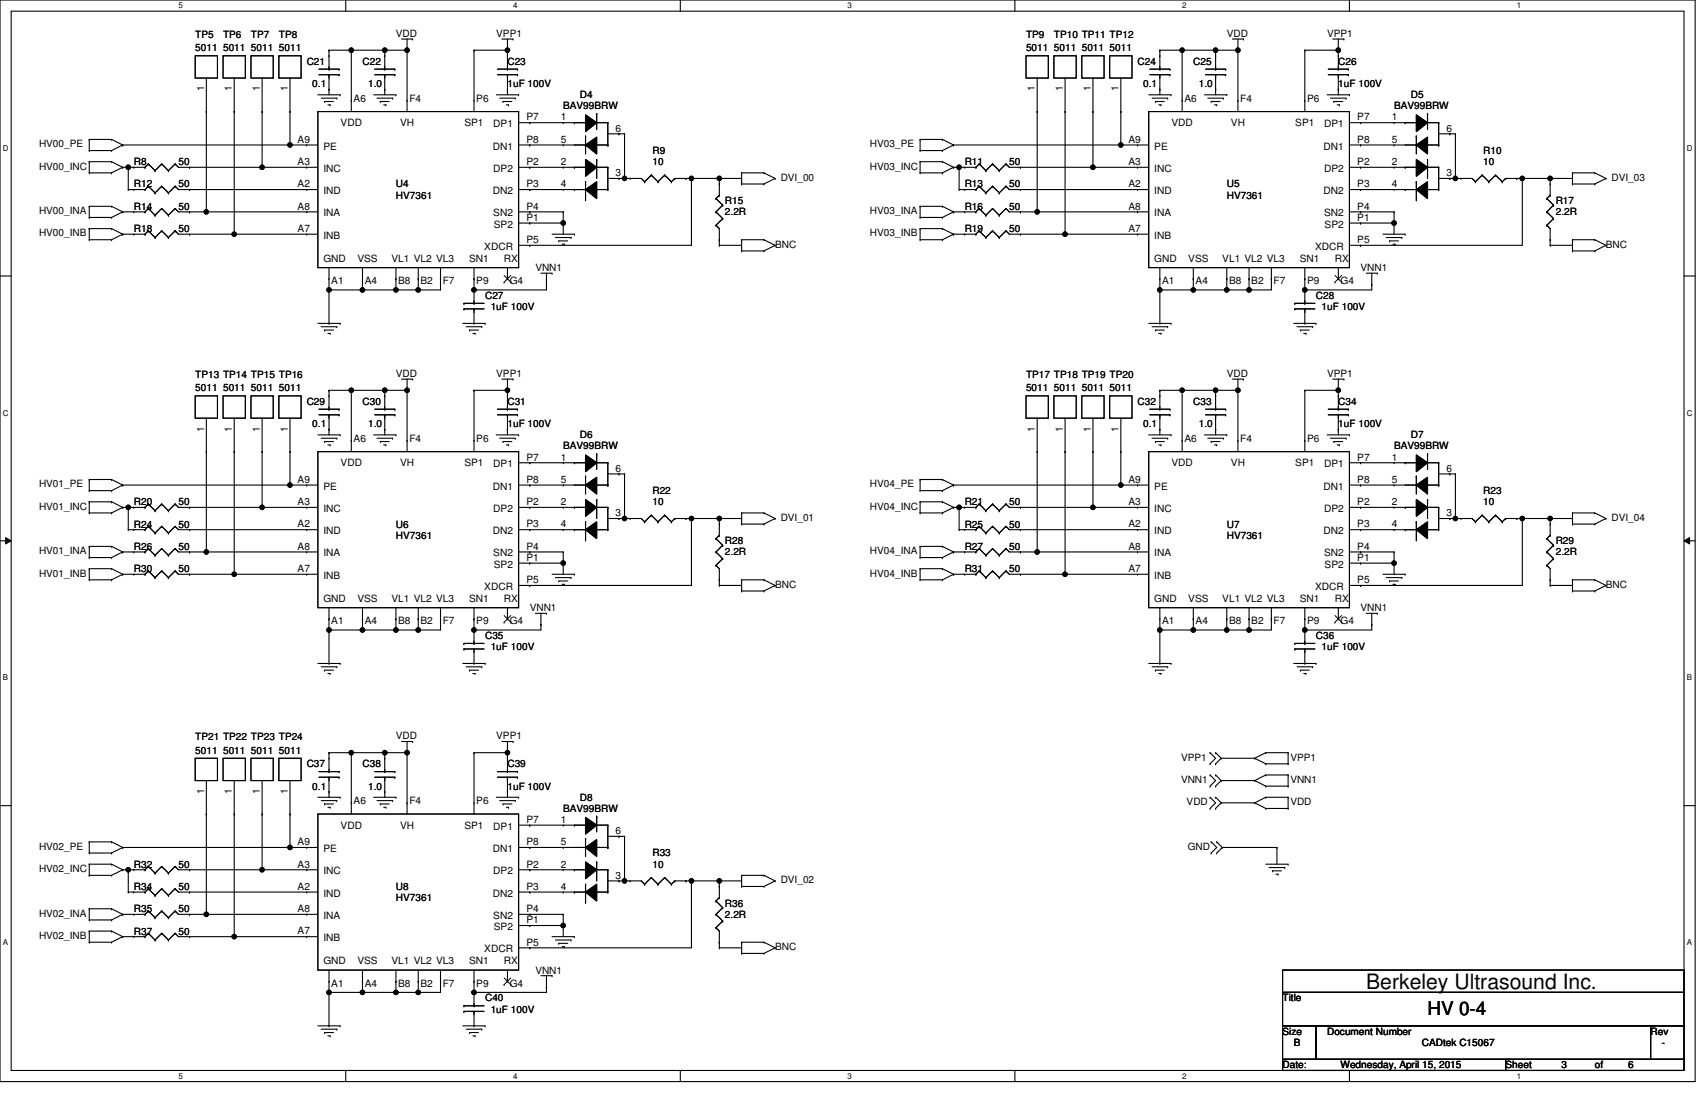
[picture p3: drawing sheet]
<svg xmlns="http://www.w3.org/2000/svg" width="432mm" height="279mm" viewBox="0 0 432 279" stroke-linecap="round" stroke-linejoin="round" font-family="sans-serif">
<defs><g id="words">
<text font-size="5.4" x="345.4" y="250.1">Berkeley Ultrasound Inc.</text>
<text font-size="4.8" x="360.9" y="256.7">HV 0-4</text>
<g font-size="2.5">
<text x="49.4" y="9.6">TP5</text>
<text x="56.4" y="9.6">TP6</text>
<text x="63.4" y="9.6">TP7</text>
<text x="70.5" y="9.6">TP8</text>
<text x="100.1" y="9.3">VDD</text>
<text x="125.5" y="9.3">VPP1</text>
<text x="259.4" y="9.6">TP9</text>
<text x="266.4" y="9.6">TP10 TP11 TP12</text>
<text x="310.1" y="9.3">VDD</text>
<text x="335.5" y="9.3">VPP1</text>
<text x="49.4" y="13">5011</text>
<text x="56.4" y="13">5011</text>
<text x="63.4" y="13">5011</text>
<text x="70.5" y="13">5011</text>
<text x="77.5" y="16.4">C21</text>
<text x="91.6" y="16.4">C22</text>
<text x="128.3" y="16.4">C23</text>
<text x="259.4" y="13">5011</text>
<text x="266.4" y="13">5011</text>
<text x="273.5" y="13">5011</text>
<text x="280.5" y="13">5011</text>
<text x="287.6" y="16.4">C24</text>
<text x="301.7" y="16.4">C25</text>
<text x="338.3" y="16.4">C26</text>
<text x="51.6" y="23.1" transform="rotate(-90 51.6 23.1)">1</text>
<text x="58.6" y="23.1" transform="rotate(-90 58.6 23.1)">1</text>
<text x="65.7" y="23.1" transform="rotate(-90 65.7 23.1)">1</text>
<text x="72.7" y="23.1" transform="rotate(-90 72.7 23.1)">1</text>
<text x="79" y="22">0.1</text>
<text x="93" y="22">1.0</text>
<text x="128.3" y="22">1uF 100V</text>
<text x="261.6" y="23.1" transform="rotate(-90 261.6 23.1)">1</text>
<text x="268.7" y="23.1" transform="rotate(-90 268.7 23.1)">1</text>
<text x="275.7" y="23.1" transform="rotate(-90 275.7 23.1)">1</text>
<text x="282.8" y="23.1" transform="rotate(-90 282.8 23.1)">1</text>
<text x="289" y="22">0.1</text>
<text x="303.1" y="22">1.0</text>
<text x="338.3" y="22">1uF 100V</text>
<text x="89.4" y="25.7">A6</text>
<text x="103.5" y="25.7">F4</text>
<text x="120.4" y="25.7">P6</text>
<text x="142.4" y="27.7">BAV99BRW</text>
<text x="146.6" y="24.8">D4</text>
<text x="299.4" y="25.7">A6</text>
<text x="313.5" y="25.7">F4</text>
<text x="330.4" y="25.7">P6</text>
<text x="352.4" y="27.7">BAV99BRW</text>
<text x="356.7" y="24.8">D5</text>
<text x="86.1" y="31.9">VDD</text>
<text x="101.1" y="31.9">VH</text>
<text x="117.4" y="31.9">SP1</text>
<text x="124.7" y="32.2">DP1</text>
<text x="133.1" y="30.4">P7</text>
<text x="141.8" y="30.4">1</text>
<text x="155.6" y="33.3">6</text>
<text x="296.2" y="31.9">VDD</text>
<text x="311.2" y="31.9">VH</text>
<text x="327.4" y="31.9">SP1</text>
<text x="334.8" y="32.2">DP1</text>
<text x="343.1" y="30.4">P7</text>
<text x="351.9" y="30.4">1</text>
<text x="365.7" y="33.3">6</text>
<text x="9.9" y="37.2">HV00_PE</text>
<text x="33.8" y="41.8">R8</text>
<text x="45.1" y="41.8">50</text>
<text x="75.2" y="36.1">A9</text>
<text x="75.2" y="41.7">A3</text>
<text x="81.8" y="37.8">PE</text>
<text x="124.6" y="37.8">DN1</text>
<text x="133.1" y="36.1">P8</text>
<text x="133.1" y="41.7">P2</text>
<text x="141.8" y="36.1">5</text>
<text x="141.8" y="41.7">2</text>
<text x="164.9" y="38.9">R9</text>
<text x="164.9" y="41.8">10</text>
<text x="219.9" y="37.2">HV03_PE</text>
<text x="243.9" y="41.8">R11</text>
<text x="255.2" y="41.8">50</text>
<text x="285.3" y="36.1">A9</text>
<text x="285.3" y="41.7">A3</text>
<text x="291.8" y="37.8">PE</text>
<text x="334.6" y="37.8">DN1</text>
<text x="343.1" y="36.1">P8</text>
<text x="343.1" y="41.7">P2</text>
<text x="351.9" y="36.1">5</text>
<text x="351.9" y="41.7">2</text>
<text x="375" y="38.9">R10</text>
<text x="375" y="41.8">10</text>
<text x="9.9" y="42.9">HV00_INC</text>
<text x="33.8" y="47.4">R12</text>
<text x="45.1" y="47.4">50</text>
<text x="75.2" y="47.4">A2</text>
<text x="81.8" y="43.4">INC</text>
<text x="100.1" y="47.4">U4</text>
<text x="124.7" y="43.4">DP2</text>
<text x="133.1" y="47.4">P3</text>
<text x="141.8" y="47.4">4</text>
<text x="155.6" y="44.5">3</text>
<text x="197.4" y="45.7">DVI_00</text>
<text x="219.9" y="42.9">HV03_INC</text>
<text x="243.9" y="47.4">R13</text>
<text x="255.2" y="47.4">50</text>
<text x="285.3" y="47.4">A2</text>
<text x="291.8" y="43.4">INC</text>
<text x="310.1" y="47.4">U5</text>
<text x="334.8" y="43.4">DP2</text>
<text x="343.1" y="47.4">P3</text>
<text x="351.9" y="47.4">4</text>
<text x="365.7" y="44.5">3</text>
<text x="407.4" y="45.7">DVI_03</text>
<text x="33.8" y="53">R14</text>
<text x="45.1" y="53">50</text>
<text x="75.2" y="53">A8</text>
<text x="81.8" y="49.1">IND</text>
<text x="100.1" y="50.2">HV7361</text>
<text x="124.6" y="49.1">DN2</text>
<text x="133.1" y="53">P4</text>
<text x="183.3" y="51.6">R15</text>
<text x="243.9" y="53">R16</text>
<text x="255.2" y="53">50</text>
<text x="285.3" y="53">A8</text>
<text x="291.8" y="49.1">IND</text>
<text x="310.1" y="50.2">HV7361</text>
<text x="334.6" y="49.1">DN2</text>
<text x="343.1" y="53">P4</text>
<text x="393.3" y="51.6">R17</text>
<text x="9.9" y="54.2">HV00_INA</text>
<text x="9.9" y="59.8">HV00_INB</text>
<text x="33.8" y="58.7">R18</text>
<text x="45.1" y="58.7">50</text>
<text x="75.2" y="58.6">A7</text>
<text x="81.8" y="54.7">INA</text>
<text x="124.7" y="54.7">SN2</text>
<text x="124.8" y="57.5">SP2</text>
<text x="133.1" y="55.8">P1</text>
<text x="183.3" y="54.4">2.2R</text>
<text x="219.9" y="54.2">HV03_INA</text>
<text x="219.9" y="59.8">HV03_INB</text>
<text x="243.9" y="58.7">R19</text>
<text x="255.2" y="58.7">50</text>
<text x="285.3" y="58.6">A7</text>
<text x="291.8" y="54.7">INA</text>
<text x="334.8" y="54.7">SN2</text>
<text x="334.9" y="57.5">SP2</text>
<text x="343.1" y="55.8">P1</text>
<text x="393.3" y="54.4">2.2R</text>
<text x="81.8" y="60.4">INB</text>
<text x="122.4" y="63.2">XDCR</text>
<text x="133.1" y="61.5">P5</text>
<text x="196" y="62.6">BNC</text>
<text x="291.8" y="60.4">INB</text>
<text x="332.5" y="63.2">XDCR</text>
<text x="343.1" y="61.5">P5</text>
<text x="406" y="62.6">BNC</text>
<text x="81.8" y="66.2">GND</text>
<text x="83.7" y="71.9">A1</text>
<text x="90.4" y="66.2">VSS</text>
<text x="92.2" y="71.9">A4</text>
<text x="99" y="66.2">VL1 VL2 VL3</text>
<text x="100.7" y="71.9">B8</text>
<text x="106.3" y="71.9">B2</text>
<text x="111.9" y="71.9">F7</text>
<text x="118.6" y="66.2">SN1</text>
<text x="120.4" y="71.9">P9</text>
<text x="127.4" y="66.2">RX</text>
<text x="128.9" y="71.9">G4</text>
<text x="135.3" y="68.5">VNN1</text>
<text x="291.8" y="66.2">GND</text>
<text x="293.8" y="71.9">A1</text>
<text x="300.4" y="66.2">VSS</text>
<text x="302.2" y="71.9">A4</text>
<text x="309" y="66.2">VL1 VL2 VL3</text>
<text x="310.7" y="71.9">B8</text>
<text x="316.3" y="71.9">B2</text>
<text x="322" y="71.9">F7</text>
<text x="328.6" y="66.2">SN1</text>
<text x="330.4" y="71.9">P9</text>
<text x="337.4" y="66.2">RX</text>
<text x="338.9" y="71.9">G4</text>
<text x="344" y="68.5">VNN1</text>
<text x="122.7" y="75.6">C27</text>
<text x="332.7" y="75.6">C28</text>
<text x="124.1" y="78.4">1uF 100V</text>
<text x="334.1" y="78.4">1uF 100V</text>
<text x="49.4" y="95.6">TP13 TP14 TP15 TP16</text>
<text x="100.1" y="95.3">VDD</text>
<text x="125.5" y="95.3">VPP1</text>
<text x="259.4" y="95.6">TP17 TP18 TP19 TP20</text>
<text x="310.1" y="95.3">VDD</text>
<text x="335.5" y="95.3">VPP1</text>
<text x="49.4" y="99">5011</text>
<text x="56.4" y="99">5011</text>
<text x="63.4" y="99">5011</text>
<text x="70.5" y="99">5011</text>
<text x="259.4" y="99">5011</text>
<text x="266.4" y="99">5011</text>
<text x="273.5" y="99">5011</text>
<text x="280.5" y="99">5011</text>
<text x="77.5" y="102.4">C29</text>
<text x="91.6" y="102.4">C30</text>
<text x="128.3" y="102.4">C31</text>
<text x="287.6" y="102.4">C32</text>
<text x="301.7" y="102.4">C33</text>
<text x="338.3" y="102.4">C34</text>
<text x="51.6" y="109.1" transform="rotate(-90 51.6 109.1)">1</text>
<text x="58.6" y="109.1" transform="rotate(-90 58.6 109.1)">1</text>
<text x="65.7" y="109.1" transform="rotate(-90 65.7 109.1)">1</text>
<text x="72.7" y="109.1" transform="rotate(-90 72.7 109.1)">1</text>
<text x="79" y="108">0.1</text>
<text x="89.4" y="111.7">A6</text>
<text x="93" y="108">1.0</text>
<text x="103.5" y="111.7">F4</text>
<text x="120.4" y="111.7">P6</text>
<text x="128.3" y="108">1uF 100V</text>
<text x="142.4" y="113.6">BAV99BRW</text>
<text x="146.6" y="110.8">D6</text>
<text x="261.6" y="109.1" transform="rotate(-90 261.6 109.1)">1</text>
<text x="268.7" y="109.1" transform="rotate(-90 268.7 109.1)">1</text>
<text x="275.7" y="109.1" transform="rotate(-90 275.7 109.1)">1</text>
<text x="282.8" y="109.1" transform="rotate(-90 282.8 109.1)">1</text>
<text x="289" y="108">0.1</text>
<text x="299.4" y="111.7">A6</text>
<text x="303.1" y="108">1.0</text>
<text x="313.5" y="111.7">F4</text>
<text x="330.4" y="111.7">P6</text>
<text x="338.3" y="108">1uF 100V</text>
<text x="352.4" y="113.6">BAV99BRW</text>
<text x="356.7" y="110.8">D7</text>
<text x="86.1" y="117.9">VDD</text>
<text x="101.1" y="117.9">VH</text>
<text x="117.4" y="117.9">SP1</text>
<text x="124.7" y="118.2">DP1</text>
<text x="133.1" y="116.4">P7</text>
<text x="141.8" y="116.4">1</text>
<text x="155.6" y="119.3">6</text>
<text x="296.2" y="117.9">VDD</text>
<text x="311.2" y="117.9">VH</text>
<text x="327.4" y="117.9">SP1</text>
<text x="334.8" y="118.2">DP1</text>
<text x="343.1" y="116.4">P7</text>
<text x="351.9" y="116.4">1</text>
<text x="365.7" y="119.3">6</text>
<text x="9.9" y="123.2">HV01_PE</text>
<text x="75.2" y="122.1">A9</text>
<text x="81.8" y="123.8">PE</text>
<text x="124.6" y="123.8">DN1</text>
<text x="133.1" y="122.1">P8</text>
<text x="141.8" y="122.1">5</text>
<text x="164.9" y="124.9">R22</text>
<text x="219.9" y="123.2">HV04_PE</text>
<text x="285.3" y="122.1">A9</text>
<text x="291.8" y="123.8">PE</text>
<text x="334.6" y="123.8">DN1</text>
<text x="343.1" y="122.1">P8</text>
<text x="351.9" y="122.1">5</text>
<text x="375" y="124.9">R23</text>
<text x="9.9" y="128.9">HV01_INC</text>
<text x="33.8" y="127.7">R20</text>
<text x="45.1" y="127.7">50</text>
<text x="75.2" y="127.7">A3</text>
<text x="81.8" y="129.4">INC</text>
<text x="124.7" y="129.4">DP2</text>
<text x="133.1" y="127.7">P2</text>
<text x="141.8" y="127.7">2</text>
<text x="155.6" y="130.5">3</text>
<text x="164.9" y="127.7">10</text>
<text x="197.4" y="131.7">DVI_01</text>
<text x="219.9" y="128.9">HV04_INC</text>
<text x="243.9" y="127.7">R21</text>
<text x="255.2" y="127.7">50</text>
<text x="285.3" y="127.7">A3</text>
<text x="291.8" y="129.4">INC</text>
<text x="334.8" y="129.4">DP2</text>
<text x="343.1" y="127.7">P2</text>
<text x="351.9" y="127.7">2</text>
<text x="365.7" y="130.5">3</text>
<text x="375" y="127.7">10</text>
<text x="407.4" y="131.7">DVI_04</text>
<text x="33.8" y="133.4">R24</text>
<text x="45.1" y="133.4">50</text>
<text x="75.2" y="133.4">A2</text>
<text x="81.8" y="135.1">IND</text>
<text x="100.1" y="133.4">U6</text>
<text x="100.1" y="136.2">HV7361</text>
<text x="124.6" y="135.1">DN2</text>
<text x="133.1" y="133.4">P3</text>
<text x="141.8" y="133.4">4</text>
<text x="183.3" y="137.6">R28</text>
<text x="243.9" y="133.4">R25</text>
<text x="255.2" y="133.4">50</text>
<text x="285.3" y="133.4">A2</text>
<text x="291.8" y="135.1">IND</text>
<text x="310.1" y="133.4">U7</text>
<text x="310.1" y="136.2">HV7361</text>
<text x="334.6" y="135.1">DN2</text>
<text x="343.1" y="133.4">P3</text>
<text x="351.9" y="133.4">4</text>
<text x="393.3" y="137.6">R29</text>
<text x="9.9" y="140.2">HV01_INA</text>
<text x="33.8" y="139">R26</text>
<text x="45.1" y="139">50</text>
<text x="75.2" y="139">A8</text>
<text x="81.8" y="140.7">INA</text>
<text x="124.7" y="140.7">SN2</text>
<text x="124.8" y="143.5">SP2</text>
<text x="133.1" y="141.8">P1</text>
<text x="133.1" y="139">P4</text>
<text x="183.3" y="140.4">2.2R</text>
<text x="219.9" y="140.2">HV04_INA</text>
<text x="243.9" y="139">R27</text>
<text x="255.2" y="139">50</text>
<text x="285.3" y="139">A8</text>
<text x="291.8" y="140.7">INA</text>
<text x="334.8" y="140.7">SN2</text>
<text x="334.9" y="143.5">SP2</text>
<text x="343.1" y="141.8">P1</text>
<text x="343.1" y="139">P4</text>
<text x="393.3" y="140.4">2.2R</text>
<text x="9.9" y="145.8">HV01_INB</text>
<text x="33.8" y="144.7">R30</text>
<text x="45.1" y="144.7">50</text>
<text x="75.2" y="144.6">A7</text>
<text x="81.8" y="146.3">INB</text>
<text x="122.4" y="149.2">XDCR</text>
<text x="133.1" y="147.5">P5</text>
<text x="196" y="148.6">BNC</text>
<text x="219.9" y="145.8">HV04_INB</text>
<text x="243.9" y="144.7">R31</text>
<text x="255.2" y="144.7">50</text>
<text x="285.3" y="144.6">A7</text>
<text x="291.8" y="146.3">INB</text>
<text x="332.5" y="149.2">XDCR</text>
<text x="343.1" y="147.5">P5</text>
<text x="406" y="148.6">BNC</text>
<text x="81.8" y="152.2">GND</text>
<text x="90.4" y="152.2">VSS</text>
<text x="99" y="152.2">VL1 VL2 VL3</text>
<text x="118.6" y="152.2">SN1</text>
<text x="127.4" y="152.2">RX</text>
<text x="133.9" y="154.5">VNN1</text>
<text x="291.8" y="152.2">GND</text>
<text x="300.4" y="152.2">VSS</text>
<text x="309" y="152.2">VL1 VL2 VL3</text>
<text x="328.6" y="152.2">SN1</text>
<text x="337.4" y="152.2">RX</text>
<text x="344" y="154.5">VNN1</text>
<text x="83.7" y="157.9">A1</text>
<text x="92.2" y="157.9">A4</text>
<text x="100.7" y="157.9">B8</text>
<text x="106.3" y="157.9">B2</text>
<text x="111.9" y="157.9">F7</text>
<text x="120.4" y="157.9">P9</text>
<text x="122.7" y="161.6">C35</text>
<text x="128.9" y="157.9">G4</text>
<text x="293.8" y="157.9">A1</text>
<text x="302.2" y="157.9">A4</text>
<text x="310.7" y="157.9">B8</text>
<text x="316.3" y="157.9">B2</text>
<text x="322" y="157.9">F7</text>
<text x="330.4" y="157.9">P9</text>
<text x="332.7" y="161.6">C36</text>
<text x="338.9" y="157.9">G4</text>
<text x="124.1" y="164.4">1uF 100V</text>
<text x="334.1" y="164.4">1uF 100V</text>
<text x="49.4" y="187.2">TP21 TP22 TP23 TP24</text>
<text x="49.4" y="190.6">5011</text>
<text x="56.4" y="190.6">5011</text>
<text x="63.4" y="190.6">5011</text>
<text x="70.5" y="190.6">5011</text>
<text x="100.1" y="187">VDD</text>
<text x="125.5" y="187">VPP1</text>
<text x="77.5" y="194">C37</text>
<text x="91.6" y="194">C38</text>
<text x="128.3" y="194">C39</text>
<text x="298.6" y="192.3">VPP1</text>
<text x="298.6" y="198">VNN1</text>
<text x="326.2" y="192.3">VPP1</text>
<text x="326.2" y="198">VNN1</text>
<text x="51.6" y="200.8" transform="rotate(-90 51.6 200.8)">1</text>
<text x="58.6" y="200.8" transform="rotate(-90 58.6 200.8)">1</text>
<text x="65.7" y="200.8" transform="rotate(-90 65.7 200.8)">1</text>
<text x="72.7" y="200.8" transform="rotate(-90 72.7 200.8)">1</text>
<text x="79" y="199.6">0.1</text>
<text x="89.4" y="203.3">A6</text>
<text x="93" y="199.6">1.0</text>
<text x="103.5" y="203.3">F4</text>
<text x="120.4" y="203.3">P6</text>
<text x="128.3" y="199.6">1uF 100V</text>
<text x="146.6" y="202.5">D8</text>
<text x="300" y="203.6">VDD</text>
<text x="326.2" y="203.6">VDD</text>
<text x="86.1" y="209.5">VDD</text>
<text x="101.1" y="209.5">VH</text>
<text x="117.4" y="209.5">SP1</text>
<text x="124.7" y="209.8">DP1</text>
<text x="133.1" y="208.1">P7</text>
<text x="141.8" y="208.1">1</text>
<text x="142.4" y="205.3">BAV99BRW</text>
<text x="9.9" y="214.9">HV02_PE</text>
<text x="75.2" y="213.7">A9</text>
<text x="81.8" y="215.4">PE</text>
<text x="124.6" y="215.4">DN1</text>
<text x="133.1" y="213.7">P8</text>
<text x="141.8" y="213.7">5</text>
<text x="155.6" y="210.9">6</text>
<text x="300.3" y="214.9">GND</text>
<text x="9.9" y="220.5">HV02_INC</text>
<text x="33.8" y="219.4">R32</text>
<text x="45.1" y="219.4">50</text>
<text x="75.2" y="219.4">A3</text>
<text x="81.8" y="221.1">INC</text>
<text x="124.7" y="221.1">DP2</text>
<text x="133.1" y="219.4">P2</text>
<text x="141.8" y="219.4">2</text>
<text x="164.9" y="216.6">R33</text>
<text x="164.9" y="219.4">10</text>
<text x="33.8" y="225">R34</text>
<text x="45.1" y="225">50</text>
<text x="75.2" y="225">A2</text>
<text x="81.8" y="226.7">IND</text>
<text x="100.1" y="225">U8</text>
<text x="100.1" y="227.8">HV7361</text>
<text x="124.6" y="226.7">DN2</text>
<text x="133.1" y="225">P3</text>
<text x="141.8" y="225">4</text>
<text x="155.6" y="222.2">3</text>
<text x="197.4" y="223.3">DVI_02</text>
<text x="9.9" y="231.8">HV02_INA</text>
<text x="33.8" y="230.7">R35</text>
<text x="45.1" y="230.7">50</text>
<text x="75.2" y="230.6">A8</text>
<text x="81.8" y="232.3">INA</text>
<text x="124.7" y="232.3">SN2</text>
<text x="133.1" y="233.4">P1</text>
<text x="133.1" y="230.6">P4</text>
<text x="183.3" y="229.2">R36</text>
<text x="183.3" y="232.1">2.2R</text>
<text x="9.9" y="237.4">HV02_INB</text>
<text x="33.8" y="236.3">R37</text>
<text x="45.1" y="236.3">50</text>
<text x="75.2" y="236.3">A7</text>
<text x="81.8" y="238">INB</text>
<text x="124.8" y="235.2">SP2</text>
<text x="133.1" y="239.1">P5</text>
<text x="81.8" y="243.8">GND</text>
<text x="90.4" y="243.8">VSS</text>
<text x="99" y="243.8">VL1 VL2 VL3</text>
<text x="118.6" y="243.8">SN1</text>
<text x="122.4" y="240.8">XDCR</text>
<text x="127.4" y="243.8">RX</text>
<text x="196" y="240.2">BNC</text>
<text x="83.7" y="249.5">A1</text>
<text x="92.2" y="249.5">A4</text>
<text x="100.7" y="249.5">B8</text>
<text x="106.3" y="249.5">B2</text>
<text x="111.9" y="249.5">F7</text>
<text x="120.4" y="249.5">P9</text>
<text x="128.9" y="249.5">G4</text>
<text x="135.3" y="246.2">VNN1</text>
<text x="122.7" y="253.2">C40</text>
<text x="124.1" y="256">1uF 100V</text>
<text x="324.2" y="253.2">Title</text>
<text x="324.2" y="261.7">Size</text>
<text x="335.5" y="261.7">Document Number</text>
<text x="417.3" y="261.7">Rev</text>
<text x="327.1" y="264.5">B</text>
<text x="359.5" y="264.5">CADtek C15067</text>
<text x="420.1" y="264.5">-</text>
<text x="324.2" y="270.1">Date:</text>
<text x="338.9" y="270.1">Wednesday, April 15, 2015</text>
<text x="380.6" y="270.1">Sheet</text>
<text x="394.7" y="270.1">3</text>
<text x="403.2" y="270.1">of</text>
<text x="411.6" y="270.1">6</text>
</g>
<g font-size="2">
<text x="45.1" y="2.1">5</text>
<text x="129.7" y="2.1">4</text>
<text x="214.3" y="2.1">3</text>
<text x="298.9" y="2.1">2</text>
<text x="383.4" y="2.1">1</text>
<text x=".7" y="38.1">D</text>
<text x="426.4" y="38.1">D</text>
<text x=".7" y="105.1">C</text>
<text x="426.4" y="105.1">C</text>
<text x=".7" y="172">B</text>
<text x="426.4" y="172">B</text>
<text x=".7" y="239">A</text>
<text x="426.4" y="239">A</text>
<text x="45.1" y="272.8">5</text>
<text x="129.7" y="272.8">4</text>
<text x="214.3" y="272.8">3</text>
<text x="298.9" y="272.8">2</text>
<text x="383.4" y="272.8">1</text>
</g>
</g></defs>
<path d="M0 0h428.6v273.5h-428.6zM2.8 2.8h422.9v267.9h-422.9z" fill="none" stroke="#000" stroke-width=".28"/>
<g fill="#fff">
<path d="M45.1 .3h1.1v2.3h-1.1z"/>
<path d="M45.1 271h1.1v2.2h-1.1z"/>
</g>
<path d="M87.4 0v2.8M87.4 270.7v2.8" fill="none" stroke="#000" stroke-width=".28"/>
<g fill="#fff">
<path d="M129.7 .3h1.1v2.3h-1.1z"/>
<path d="M129.7 271h1.1v2.2h-1.1z"/>
</g>
<path d="M172 0v2.8M172 270.7v2.8" fill="none" stroke="#000" stroke-width=".28"/>
<g fill="#fff">
<path d="M214.3 .3h1.1v2.3h-1.1z"/>
<path d="M214.3 271h1.1v2.2h-1.1z"/>
</g>
<path d="M256.6 0v2.8M256.6 270.7v2.8" fill="none" stroke="#000" stroke-width=".28"/>
<g fill="#fff">
<path d="M298.9 .3h1.1v2.3h-1.1z"/>
<path d="M298.9 271h1.1v2.2h-1.1z"/>
</g>
<path d="M341.2 0v2.8M341.2 270.7v2.8" fill="none" stroke="#000" stroke-width=".28"/>
<g fill="#fff">
<path d="M383.4 .3h1.2v2.3h-1.2z"/>
<path d="M383.4 271h1.2v2.2h-1.2z"/>
<path d="M.7 36.3h1.5v2.3h-1.5z"/>
<path d="M426.4 36.3h1.5v2.3h-1.5z"/>
<path d="M.7 103.3h1.5v2.2h-1.5z"/>
<path d="M426.4 103.3h1.5v2.2h-1.5z"/>
</g>
<path d="M0 69.8h2.8M425.7 69.8h2.9" fill="none" stroke="#000" stroke-width=".28"/>
<g fill="#fff">
<path d="M.7 170.2h1.4v2.3h-1.4z"/>
<path d="M426.4 170.2h1.4v2.3h-1.4z"/>
</g>
<path d="M0 136.7h2.8M425.7 136.7h2.9" fill="none" stroke="#000" stroke-width=".28"/>
<path d="M1.4 135.9l1.4 .8-1.4 .9zM425.7 136.7l1.4-.8v1.7z" fill="#000"/>
<path d="M1.4 135.9l1.4 .8-1.4 .9zM425.7 136.7l1.4-.8v1.7z" fill="none" stroke="#000" stroke-width=".25"/>
<g fill="#fff">
<path d="M.7 237.2h1.4v2.2h-1.4z"/>
<path d="M426.4 237.2h1.4v2.2h-1.4z"/>
</g>
<g fill="none" stroke="#000" stroke-width=".28">
<path d="M49.4 14.1h5.6v5.6h-5.6zM52.2 19.7v33.9M56.4 14.1h5.6v5.6h-5.6zM59.2 19.7v39.5M63.4 14.1h5.7v5.6h-5.7zM66.3 19.7v22.6M70.5 14.1h5.6v5.6h-5.6zM73.3 19.7v17M80.6 18.9h5.1M80.6 17.5h5.1M83.2 12.7h.1M83.2 17.5h.1"/>
<path d="M83.2 18.9h.1M83.2 14.1h.1M83.2 12.7h19.7M83.2 12.7v4.8M83.2 18.9v5.1M85.7 18.9h.1M85.7 17.5h.1M88.8 12.7h.1M88.8 12.7v15.5M94.7 18.9h5.1M94.7 17.5h5.1M97.3 12.7h.1"/>
<path d="M97.3 17.5h.1M97.3 18.9h.1M97.3 14.1h.1M97.3 12.7v4.8M97.3 18.9v5.1M99.8 18.9h.1M99.8 17.5h.1M101.5 9.9h2.8M102.9 12.7h.1M102.9 9.9v18.3M104.3 9.9h.1M119.8 12.7h.1"/>
<path d="M119.8 12.7h8.5M119.8 12.7v15.5M125.8 18.9h5M125.8 17.5h5M126.9 9.9h2.8M128.3 12.7h.1M128.3 17.5h.1M128.3 18.9h.1M128.3 14.1h.1M128.3 9.9v7.6M128.3 18.9v5.1M129.7 9.9h.1"/>
<path d="M130.8 18.9h.1M130.8 17.5h.1M259.4 14.1h5.6v5.6h-5.6zM262.2 19.7v33.9M266.4 14.1h5.7v5.6h-5.7zM269.3 19.7v39.5M273.5 14.1h5.6v5.6h-5.6zM276.3 19.7v22.6M280.5 14.1h5.7v5.6h-5.7zM283.4 19.7v17M290.7 18.9h5.1M290.7 17.5h5.1"/>
<path d="M293.2 12.7h.1M293.2 17.5h.1M293.2 18.9h.1M293.2 14.1h.1M293.2 12.7h19.8M293.2 12.7v4.8M293.2 18.9v5.1M295.8 18.9h.1M295.8 17.5h.1M298.9 12.7h.1M298.9 12.7v15.5M304.8 18.9h5.1"/>
<path d="M304.8 17.5h5.1M307.3 12.7h.1M307.3 17.5h.1M307.3 18.9h.1M307.3 14.1h.1M307.3 12.7v4.8M307.3 18.9v5.1M309.9 18.9h.1M309.9 17.5h.1M311.6 9.9h2.8M313 12.7h.1M313 9.9v18.3"/>
<path d="M314.4 9.9h.1M329.9 12.7h.1M329.9 12.7h8.4M329.9 12.7v15.5M335.8 18.9h5.1M335.8 17.5h5.1M336.9 9.9h2.8M338.3 12.7h.1M338.3 17.5h.1M338.3 18.9h.1M338.3 14.1h.1M338.3 9.9v7.6"/>
<path d="M338.3 18.9v5.1M339.7 9.9h.1M340.9 18.9h.1M340.9 17.5h.1M22.6 38.1h.1M22.6 35.3h.1M22.6 38.1h5.6M22.6 35.3v2.8M22.6 35.3h5.6M28.2 38.1h.1M28.2 35.3h.1M28.2 35.3l2.8 1.4"/>
<path d="M31 36.7h.1M31 36.7h49.4M31 36.7l-2.8 1.4M52.2 28.2h.1M59.2 28.2h.1M66.3 28.2h.1M73.3 36.7h.1M73.3 28.2h.1M77.5 36.7h.1M80.4 28.2h50.7v39.5h-50.7zM80.4 24h5.6M81.2 24.8h4"/>
<path d="M82.1 25.7h.1M82.1 25.7h2.2M82.9 26.5h.6M83.2 22.6h.1M83.5 26.5h.1M85.2 24.8h.1M86 24h.1M88.8 25.4h.1M94.5 24h5.6M95.3 24.8h4M96.2 25.7h.1M96.2 25.7h2.2"/>
<path d="M97 26.5h.6M97.3 22.6h.1M97.6 26.5h.1M99.3 24.8h.1M100.1 24h.1M102.9 25.4h.1M119.8 25.4h.1M125.5 24h5.6M126.3 24.8h4M127.2 25.7h.1M127.2 25.7h2.2M128 26.5h.6"/>
<path d="M128.3 22.6h.1M128.6 26.5h.1M130.3 24.8h.1M131.1 24h.1M131.1 31h16.9M131.1 36.7h16.9M133.9 31h.1M133.9 36.7h.1M142.4 36.7h.1M142.4 31h.1M145.2 31h.1M148 29.1l2.8 1.9-2.8 2.3z"/>
<path d="M148 36.7l2.8-2v4.2zM148 34.4h.1M148 36.7h.1M148 34.4v4.5M150.8 28.8h.1M150.8 31h2.9M150.8 36.7h2.9M150.8 28.8v3.9M153.7 36.7h.1M153.7 31h.1M153.7 33.8h4.2M153.7 31v5.7"/>
<path d="M156.5 33.8h.1M157.9 33.8h.1M157.9 33.8v11.3M232.6 38.1h.1M232.6 35.3h.1M232.6 38.1h5.6M232.6 35.3h5.6M232.6 35.3v2.8M238.2 38.1h.1M238.2 35.3h.1M238.2 35.3l2.9 1.4M241.1 36.7h.1"/>
<path d="M241.1 36.7h49.3M241.1 36.7l-2.9 1.4M262.2 28.2h.1M269.3 28.2h.1M276.3 28.2h.1M283.4 36.7h.1M283.4 28.2h.1M287.6 36.7h.1M290.4 28.2h50.8v39.5h-50.8zM290.4 24h5.6M291.3 24.8h3.9M292.1 25.7h.1"/>
<path d="M292.1 25.7h2.3M292.9 26.5h.6M293.2 22.6h.1M293.5 26.5h.1M295.2 24.8h.1M296 24h.1M298.9 25.4h.1M304.5 24h5.6M305.4 24.8h3.9M306.2 25.7h.1M306.2 25.7h2.3M307 26.5h.6"/>
<path d="M307.3 22.6h.1M307.6 26.5h.1M309.3 24.8h.1M310.1 24h.1M313 25.4h.1M329.9 25.4h.1M335.5 24h5.7M336.4 24.8h3.9M337.2 25.7h.1M337.2 25.7h2.3M338.1 26.5h.5M338.3 22.6h.1"/>
<path d="M338.6 26.5h.1M340.3 24.8h.1M341.2 24h.1M341.2 31h16.9M341.2 36.7h16.9M344 31h.1M344 36.7h.1M352.4 36.7h.1M352.4 31h.1M355.3 31h.1M358.1 29.1l2.8 1.9-2.8 2.3zM358.1 36.7l2.8-2v4.2z"/>
<path d="M358.1 34.4h.1M358.1 36.7h.1M358.1 34.4v4.5M360.9 28.8h.1M360.9 31h2.8M360.9 36.7h2.8M360.9 28.8v3.9M363.7 36.7h.1M363.7 31h.1M363.7 33.8h4.2M363.7 31v5.7M366.5 33.8h.1"/>
<path d="M367.9 33.8h.1M367.9 33.8v11.3M22.6 55h.1M22.6 52.2h.1M22.6 57.8h.1M22.6 43.7h.1M22.6 40.9h.1M22.6 43.7h5.6M22.6 40.9v2.8M22.6 52.2v2.8M22.6 57.8v2.8M22.6 55h5.6"/>
<path d="M22.6 52.2h5.6M22.6 57.8h5.6M22.6 40.9h5.6M28.2 55h.1M28.2 52.2h.1M28.2 57.8h.1M28.2 43.7h.1M28.2 40.9h.1M28.2 52.2l2.8 1.4M28.2 57.8l2.8 1.4M28.2 40.9l2.8 1.4M31 42.3h.1"/>
<path d="M31 53.6h.1M31 59.2h.1M31 53.6h5.7M31 42.3h5.7M31 59.2h5.7M31 53.6l-2.8 1.4M31 59.2l-2.8 1.4M31 42.3l-2.8 1.4M32.4 42.3h.1M32.4 47.9h.1M32.4 47.9h4.3M32.4 42.3v5.6"/>
<path d="M33.8 59.2h.1M33.8 53.6h.1M33.8 47.9h.1M33.8 42.3h.1M36.7 59.2h.1M36.7 53.6h.1M36.7 47.9h.1M36.7 42.3h.1M37.5 58.4h.1M37.5 52.7h.1M37.5 47.1h.1M37.5 41.5h.1"/>
<path d="M37.5 58.4l1.7 1.7M37.5 58.4l-.8 .8M37.5 52.7l1.7 1.7M37.5 52.7l-.8 .9M37.5 47.1l1.7 1.7M37.5 47.1l-.8 .8M37.5 41.5l1.7 1.6M37.5 41.5l-.8 .8M39.2 54.4h.1M39.2 48.8h.1M39.2 43.1h.1M40.9 58.4h.1"/>
<path d="M40.9 52.7h.1M40.9 47.1h.1M40.9 41.5h.1M40.9 58.4l1.7 1.7M40.9 58.4l-1.7 1.7M40.9 52.7l1.7 1.7M40.9 52.7l-1.7 1.7M40.9 47.1l1.7 1.7M40.9 47.1l-1.7 1.7M40.9 41.5l1.7 1.6M40.9 41.5l-1.7 1.6M42.6 54.4h.1"/>
<path d="M42.6 48.8h.1M42.6 43.1h.1M44.3 58.4h.1M44.3 52.7h.1M44.3 47.1h.1M44.3 41.5h.1M44.3 47.1l.8 .8h35.3M44.3 52.7l.8 .9h35.3M44.3 41.5l.8 .8h35.3M44.3 58.4l.8 .8h35.3M44.3 58.4l-1.7 1.7M44.3 52.7l-1.7 1.7"/>
<path d="M44.3 47.1l-1.7 1.7M44.3 41.5l-1.7 1.6M47.9 47.9h.1M47.9 42.3h.1M47.9 53.6h.1M47.9 59.2h.1M52.2 53.6h.1M59.2 59.2h.1M66.3 42.3h.1M77.5 47.9h.1M77.5 42.3h.1M77.5 53.6h.1"/>
<path d="M77.5 59.2h.1M131.1 47.9h16.9M131.1 53.6h11.3M131.1 56.4h11.3M131.1 42.3h16.9M133.9 47.9h.1M133.9 53.6h.1M133.9 56.4h.1M133.9 42.3h.1M139.6 59.2h5.6M142.4 53.6h.1M142.4 56.4h.1"/>
<path d="M142.4 42.3h.1M142.4 47.9h.1M142.4 53.6v5.6M145.2 59.2h.1M145.2 47.9h.1M145.2 42.3h.1M148 40.3l2.8 2-2.8 2.3zM148 47.9l2.8-1.9v4.2zM148 46h.1M148 46v4.8M150.8 40.3h.1M150.8 47.9h.1"/>
<path d="M150.8 47.9h2.9M150.8 42.3h2.9M150.8 40.3v4.8M153.7 42.3h.1M153.7 47.9h.1M153.7 45.1h8.4l.9 .9M153.7 42.3v5.6M156.5 45.1h.1M157.9 45.1h.1M159.3 45.1h.1M163 46h.1M164.7 44.3h.1"/>
<path d="M164.7 44.3l-1.7 1.7M164.7 44.3l1.6 1.7M166.3 46h.1M168 44.3h.1M168 44.3l-1.7 1.7M168 44.3l1.7 1.7M169.7 46h.1M170.6 45.1h.1M170.6 45.1h16.9M170.6 45.1l-.9 .9M173.4 45.1h.1M174.8 45.1h.1"/>
<path d="M174.8 45.1v16.9h-43.7M181 57h.1M181 53.6h.1M181 50.2h.1M181 57l.9 .8v4.2M181 53.6l1.7 1.7M181 50.2l1.7 1.7M181.9 45.1h.1M181.9 49.4h.1M181.9 46.5h.1M181.9 45.1v4.3M181.9 49.4l-.9 .8"/>
<path d="M182.7 55.3h.1M182.7 51.9h.1M182.7 55.3l-1.7 1.7M182.7 51.9l-1.7 1.7M187.5 46.5h.1M187.5 43.7h.1M187.5 46.5h5.6M187.5 43.7v2.8M187.5 43.7h5.6M193.1 46.5h.1M193.1 43.7h.1M193.1 43.7l2.9 1.4"/>
<path d="M196 45.1h.1M196 45.1l-2.9 1.4M232.6 55h.1M232.6 52.2h.1M232.6 57.8h.1M232.6 43.7h.1M232.6 40.9h.1M232.6 43.7h5.6M232.6 55h5.6M232.6 52.2h5.6M232.6 57.8h5.6M232.6 40.9h5.6"/>
<path d="M232.6 40.9v2.8M232.6 52.2v2.8M232.6 57.8v2.8M238.2 55h.1M238.2 52.2h.1M238.2 57.8h.1M238.2 43.7h.1M238.2 40.9h.1M238.2 52.2l2.9 1.4M238.2 57.8l2.9 1.4M238.2 40.9l2.9 1.4M241.1 42.3h.1"/>
<path d="M241.1 53.6h.1M241.1 59.2h.1M241.1 53.6h5.6M241.1 42.3h5.6M241.1 59.2h5.6M241.1 53.6l-2.9 1.4M241.1 59.2l-2.9 1.4M241.1 42.3l-2.9 1.4M242.5 42.3h.1M242.5 47.9h.1M242.5 47.9h4.2M242.5 42.3v5.6"/>
<path d="M243.9 53.6h.1M243.9 42.3h.1M243.9 59.2h.1M243.9 47.9h.1M246.7 53.6h.1M246.7 42.3h.1M246.7 59.2h.1M246.7 47.9h.1M247.6 52.7h.1M247.6 41.5h.1M247.6 58.4h.1M247.6 47.1h.1"/>
<path d="M247.6 52.7l1.6 1.7M247.6 52.7l-.9 .9M247.6 41.5l1.6 1.6M247.6 41.5l-.9 .8M247.6 58.4l1.6 1.7M247.6 58.4l-.9 .8M247.6 47.1l1.6 1.7M247.6 47.1l-.9 .8M249.2 54.4h.1M249.2 43.1h.1M249.2 48.8h.1M250.9 52.7h.1"/>
<path d="M250.9 41.5h.1M250.9 58.4h.1M250.9 47.1h.1M250.9 52.7l1.7 1.7M250.9 52.7l-1.7 1.7M250.9 41.5l1.7 1.6M250.9 41.5l-1.7 1.6M250.9 58.4l1.7 1.7M250.9 58.4l-1.7 1.7M250.9 47.1l1.7 1.7M250.9 47.1l-1.7 1.7M252.6 54.4h.1"/>
<path d="M252.6 43.1h.1M252.6 48.8h.1M254.3 52.7h.1M254.3 41.5h.1M254.3 58.4h.1M254.3 47.1h.1M254.3 47.1l.9 .8h35.2M254.3 52.7l.9 .9h35.2M254.3 41.5l.9 .8h35.2M254.3 58.4l.9 .8h35.2M254.3 52.7l-1.7 1.7M254.3 41.5l-1.7 1.6"/>
<path d="M254.3 58.4l-1.7 1.7M254.3 47.1l-1.7 1.7M258 47.9h.1M258 42.3h.1M258 53.6h.1M258 59.2h.1M262.2 53.6h.1M269.3 59.2h.1M276.3 42.3h.1M287.6 47.9h.1M287.6 42.3h.1M287.6 53.6h.1"/>
<path d="M287.6 59.2h.1M341.2 47.9h16.9M341.2 53.6h11.2M341.2 56.4h11.2M341.2 42.3h16.9M344 47.9h.1M344 53.6h.1M344 56.4h.1M344 42.3h.1M349.6 59.2h5.7M352.4 53.6h.1M352.4 56.4h.1"/>
<path d="M352.4 42.3h.1M352.4 47.9h.1M352.4 53.6v5.6M355.3 59.2h.1M355.3 47.9h.1M355.3 42.3h.1M358.1 40.3l2.8 2-2.8 2.3zM358.1 47.9l2.8-1.9v4.2zM358.1 46h.1M358.1 46v4.8M360.9 40.3h.1M360.9 47.9h.1"/>
<path d="M360.9 47.9h2.8M360.9 42.3h2.8M360.9 40.3v4.8M363.7 42.3h.1M363.7 47.9h.1M363.7 45.1h8.5l.8 .9M363.7 42.3v5.6M366.5 45.1h.1M367.9 45.1h.1M369.3 45.1h.1M373 46h.1M374.7 44.3h.1"/>
<path d="M374.7 44.3l-1.7 1.7M374.7 44.3l1.7 1.7M376.4 46h.1M378.1 44.3h.1M378.1 44.3l-1.7 1.7M378.1 44.3l1.7 1.7M379.8 46h.1M380.6 45.1h.1M380.6 45.1h16.9M380.6 45.1l-.8 .9M383.4 45.1h.1M384.9 45.1h.1"/>
<path d="M384.9 45.1v16.9h-43.7M391.1 57h.1M391.1 53.6h.1M391.1 50.2h.1M391.1 57l.8 .8v4.2M391.1 53.6l1.6 1.7M391.1 50.2l1.6 1.7M391.9 45.1h.1M391.9 49.4h.1M391.9 46.5h.1M391.9 45.1v4.3M391.9 49.4l-.8 .8"/>
<path d="M392.7 55.3h.1M392.7 51.9h.1M392.7 55.3l-1.6 1.7M392.7 51.9l-1.6 1.7M397.5 46.5h.1M397.5 43.7h.1M397.5 46.5h5.7M397.5 43.7h5.7M397.5 43.7v2.8M403.2 46.5h.1M403.2 43.7h.1M403.2 43.7l2.8 1.4"/>
<path d="M406 45.1h.1M406 45.1l-2.8 1.4M22.6 60.6h.1M22.6 60.6h5.6M28.2 60.6h.1M39.2 60.1h.1M42.6 60.1h.1M83.2 73.3h.1M83.2 70.5h.1M83.2 67.7v14.1M91.6 70.5h.1M91.6 73.3h.1"/>
<path d="M91.6 67.7v5.6M100.1 70.5h.1M100.1 73.3h.1M100.1 67.7v5.6M105.7 73.3h.1M105.7 70.5h.1M105.7 67.7v5.6M111.4 70.5h.1M111.4 67.7v5.6h-28.2M117.3 78.1h.1M117.3 76.7h.1M117.3 78.1h5.1"/>
<path d="M117.3 76.7h5.1M119.8 73.3h.1M119.8 70.5h.1M119.8 76.7h.1M119.8 78.1h.1M119.8 67.7v9M119.8 78.1v3.7M128.3 70.5h.1M128.3 67.7v2.8M133.9 62h.1M136.7 69.1h2.9M138.2 71.9h.1"/>
<path d="M138.2 69.1v4.2h-18.4M139.6 69.1h.1M140.4 60.1h4M141.3 60.9h.1M141.3 60.9h2.2M142.1 61.8h.6M142.7 61.8h.1M144.4 60.1h.1M181.9 60.6h.1M181.9 62h.1M181.9 62h5.6M187.5 63.4h.1"/>
<path d="M187.5 60.6h.1M187.5 60.6v2.8M187.5 63.4h5.6M187.5 60.6h5.6M193.1 63.4h.1M193.1 60.6h.1M193.1 60.6l2.9 1.4M196 62h.1M196 62l-2.9 1.4M232.6 60.6h.1M232.6 60.6h5.6M238.2 60.6h.1"/>
<path d="M249.2 60.1h.1M252.6 60.1h.1M293.2 73.3h.1M293.2 70.5h.1M293.2 67.7v14.1M301.7 70.5h.1M301.7 73.3h.1M301.7 67.7v5.6M310.1 70.5h.1M310.1 73.3h.1M310.1 67.7v5.6M315.8 73.3h.1"/>
<path d="M315.8 70.5h.1M315.8 67.7v5.6M321.4 70.5h.1M321.4 67.7v5.6h-28.2M327.3 78.1h.1M327.3 76.7h.1M327.3 78.1h5.1M327.3 76.7h5.1M329.9 73.3h.1M329.9 70.5h.1M329.9 76.7h.1M329.9 78.1h.1"/>
<path d="M329.9 67.7v9M329.9 78.1v3.7M338.3 70.5h.1M338.3 67.7v2.8M344 62h.1M345.4 69.1h2.8M346.8 71.9h.1M346.8 69.1v4.2h-16.9M348.2 69.1h.1M350.5 60.1h3.9M351.3 60.9h.1M351.3 60.9h2.3"/>
<path d="M352.1 61.8h.6M352.7 61.8h.1M354.4 60.1h.1M391.9 60.6h.1M391.9 62h.1M391.9 62h5.6M397.5 63.4h.1M397.5 60.6h.1M397.5 63.4h5.7M397.5 60.6h5.7M397.5 60.6v2.8M403.2 63.4h.1"/>
<path d="M403.2 60.6h.1M403.2 60.6l2.8 1.4M406 62h.1M406 62l-2.8 1.4M80.4 81.8h5.6M81.2 82.6h4M82.1 83.5h.1M82.1 83.5h2.2M82.9 84.3h.6M83.2 98.7h.1M83.2 81.8h.1M83.2 98.7v4.8"/>
<path d="M83.2 98.7h19.7M83.5 84.3h.1M85.2 82.6h.1M86 81.8h.1M88.8 98.7h.1M88.8 98.7v15.5M97.3 98.7h.1M97.3 98.7v4.8M101.5 95.9h2.8M102.9 98.7h.1M102.9 95.9v18.3M104.3 95.9h.1"/>
<path d="M117 81.8h5.7M117.9 82.6h3.9M118.7 83.5h.1M118.7 83.5h2.3M119.5 84.3h.6M119.8 98.7h.1M119.8 81.8h.1M119.8 98.7v15.5M119.8 98.7h8.5M120.1 84.3h.1M121.8 82.6h.1M122.7 81.8h.1"/>
<path d="M126.9 95.9h2.8M128.3 98.7h.1M128.3 95.9v7.6M129.7 95.9h.1M290.4 81.8h5.6M291.3 82.6h3.9M292.1 83.5h.1M292.1 83.5h2.3M292.9 84.3h.6M293.2 98.7h.1M293.2 81.8h.1M293.2 98.7h19.8"/>
<path d="M293.2 98.7v4.8M293.5 84.3h.1M295.2 82.6h.1M296 81.8h.1M298.9 98.7h.1M298.9 98.7v15.5M307.3 98.7h.1M307.3 98.7v4.8M311.6 95.9h2.8M313 98.7h.1M313 95.9v18.3M314.4 95.9h.1"/>
<path d="M327.1 81.8h5.6M327.9 82.6h4M328.8 83.5h.1M328.8 83.5h2.2M329.6 84.3h.6M329.9 98.7h.1M329.9 81.8h.1M329.9 98.7h8.4M329.9 98.7v15.5M330.2 84.3h.1M331.9 82.6h.1M332.7 81.8h.1"/>
<path d="M336.9 95.9h2.8M338.3 98.7h.1M338.3 95.9v7.6M339.7 95.9h.1M49.4 100.1h5.6v5.6h-5.6zM52.2 114.2h.1M52.2 105.7v33.9M56.4 100.1h5.6v5.6h-5.6zM59.2 114.2h.1M59.2 105.7v39.5M63.4 100.1h5.7v5.6h-5.7zM66.3 114.2h.1"/>
<path d="M66.3 105.7v22.6M70.5 100.1h5.6v5.6h-5.6zM73.3 114.2h.1M73.3 105.7v17M80.4 114.2h50.7v39.5h-50.7zM80.4 110h5.6M80.6 104.9h5.1M80.6 103.5h5.1M81.2 110.8h4M82.1 111.7h.1M82.1 111.7h2.2M82.9 112.5h.6"/>
<path d="M83.2 108.6h.1M83.2 103.5h.1M83.2 104.9h.1M83.2 100.1h.1M83.2 104.9v5.1M83.5 112.5h.1M85.2 110.8h.1M85.7 104.9h.1M85.7 103.5h.1M86 110h.1M88.8 111.4h.1M94.5 110h5.6"/>
<path d="M94.7 104.9h5.1M94.7 103.5h5.1M95.3 110.8h4M96.2 111.7h.1M96.2 111.7h2.2M97 112.5h.6M97.3 108.6h.1M97.3 103.5h.1M97.3 104.9h.1M97.3 100.1h.1M97.3 104.9v5.1M97.6 112.5h.1"/>
<path d="M99.3 110.8h.1M99.8 104.9h.1M99.8 103.5h.1M100.1 110h.1M102.9 111.4h.1M119.8 111.4h.1M125.5 110h5.6M125.8 104.9h5M125.8 103.5h5M126.3 110.8h4M127.2 111.7h.1M127.2 111.7h2.2"/>
<path d="M128 112.5h.6M128.3 108.6h.1M128.3 103.5h.1M128.3 104.9h.1M128.3 100.1h.1M128.3 104.9v5.1M128.6 112.5h.1M130.3 110.8h.1M130.8 104.9h.1M130.8 103.5h.1M131.1 110h.1M131.1 117h16.9"/>
<path d="M133.9 117h.1M142.4 117h.1M145.2 117h.1M148 115l2.8 2-2.8 2.3zM150.8 114.8h.1M150.8 117h2.9M150.8 114.8v3.9M153.7 117h.1M153.7 119.8h4.2M153.7 117v5.7M156.5 119.8h.1M157.9 119.8h.1"/>
<path d="M157.9 119.8v11.3M259.4 100.1h5.6v5.6h-5.6zM262.2 114.2h.1M262.2 105.7v33.9M266.4 100.1h5.7v5.6h-5.7zM269.3 114.2h.1M269.3 105.7v39.5M273.5 100.1h5.6v5.6h-5.6zM276.3 114.2h.1M276.3 105.7v22.6M280.5 100.1h5.7v5.6h-5.7zM283.4 114.2h.1"/>
<path d="M283.4 105.7v17M290.4 114.2h50.8v39.5h-50.8zM290.4 110h5.6M290.7 104.9h5.1M290.7 103.5h5.1M291.3 110.8h3.9M292.1 111.7h.1M292.1 111.7h2.3M292.9 112.5h.6M293.2 108.6h.1M293.2 103.5h.1M293.2 104.9h.1"/>
<path d="M293.2 100.1h.1M293.2 104.9v5.1M293.5 112.5h.1M295.2 110.8h.1M295.8 104.9h.1M295.8 103.5h.1M296 110h.1M298.9 111.4h.1M304.5 110h5.6M304.8 104.9h5.1M304.8 103.5h5.1M305.4 110.8h3.9"/>
<path d="M306.2 111.7h.1M306.2 111.7h2.3M307 112.5h.6M307.3 108.6h.1M307.3 103.5h.1M307.3 104.9h.1M307.3 100.1h.1M307.3 104.9v5.1M307.6 112.5h.1M309.3 110.8h.1M309.9 104.9h.1M309.9 103.5h.1"/>
<path d="M310.1 110h.1M313 111.4h.1M329.9 111.4h.1M335.5 110h5.7M335.8 104.9h5.1M335.8 103.5h5.1M336.4 110.8h3.9M337.2 111.7h.1M337.2 111.7h2.3M338.1 112.5h.5M338.3 108.6h.1M338.3 103.5h.1"/>
<path d="M338.3 104.9h.1M338.3 100.1h.1M338.3 104.9v5.1M338.6 112.5h.1M340.3 110.8h.1M340.9 104.9h.1M340.9 103.5h.1M341.2 110h.1M341.2 117h16.9M344 117h.1M352.4 117h.1M355.3 117h.1"/>
<path d="M358.1 115l2.8 2-2.8 2.3zM360.9 114.8h.1M360.9 117h2.8M360.9 114.8v3.9M363.7 117h.1M363.7 119.8h4.2M363.7 117v5.7M366.5 119.8h.1M367.9 119.8h.1M367.9 119.8v11.3M22.6 138.2h.1M22.6 129.7h.1"/>
<path d="M22.6 126.9h.1M22.6 124.1h.1M22.6 121.2h.1M22.6 121.2v2.9M22.6 126.9v2.8M22.6 138.2v2.8M22.6 138.2h5.6M22.6 129.7h5.6M22.6 126.9h5.6M22.6 124.1h5.6M22.6 121.2h5.6M28.2 138.2h.1"/>
<path d="M28.2 129.7h.1M28.2 126.9h.1M28.2 124.1h.1M28.2 121.2h.1M28.2 138.2l2.8 1.4M28.2 126.9l2.8 1.4M28.2 121.2l2.8 1.5M31 122.7h.1M31 128.3h.1M31 139.6h.1M31 139.6h5.7M31 128.3h5.7"/>
<path d="M31 122.7h49.4M31 139.6l-2.8 1.4M31 128.3l-2.8 1.4M31 122.7l-2.8 1.4M32.4 128.3h.1M32.4 133.9h.1M32.4 128.3v5.6M32.4 133.9h4.3M33.8 139.6h.1M33.8 128.3h.1M33.8 133.9h.1M36.7 139.6h.1"/>
<path d="M36.7 128.3h.1M36.7 133.9h.1M37.5 138.7h.1M37.5 127.4h.1M37.5 133.1h.1M37.5 138.7l1.7 1.7M37.5 138.7l-.8 .9M37.5 127.4l1.7 1.7M37.5 127.4l-.8 .9M37.5 133.1l1.7 1.7M37.5 133.1l-.8 .8M39.2 129.1h.1"/>
<path d="M39.2 134.8h.1M40.9 138.7h.1M40.9 127.4h.1M40.9 133.1h.1M40.9 138.7l1.7 1.7M40.9 138.7l-1.7 1.7M40.9 127.4l1.7 1.7M40.9 127.4l-1.7 1.7M40.9 133.1l1.7 1.7M40.9 133.1l-1.7 1.7M42.6 129.1h.1M42.6 134.8h.1"/>
<path d="M44.3 138.7h.1M44.3 127.4h.1M44.3 133.1h.1M44.3 133.1l.8 .8h35.3M44.3 138.7l.8 .9h35.3M44.3 127.4l.8 .9h35.3M44.3 138.7l-1.7 1.7M44.3 127.4l-1.7 1.7M44.3 133.1l-1.7 1.7M47.9 133.9h.1M47.9 128.3h.1M47.9 139.6h.1"/>
<path d="M52.2 139.6h.1M66.3 128.3h.1M73.3 122.7h.1M77.5 122.7h.1M77.5 133.9h.1M77.5 128.3h.1M77.5 139.6h.1M131.1 133.9h16.9M131.1 139.6h11.3M131.1 128.3h16.9M131.1 122.7h16.9M133.9 133.9h.1"/>
<path d="M133.9 139.6h.1M133.9 128.3h.1M133.9 122.7h.1M142.4 139.6h.1M142.4 122.7h.1M142.4 128.3h.1M142.4 133.9h.1M142.4 139.6v5.6M145.2 133.9h.1M145.2 128.3h.1M148 126.3l2.8 2-2.8 2.2zM148 122.7l2.8-2v4.2z"/>
<path d="M148 133.9l2.8-1.9v4.2zM148 120.4h.1M148 132h.1M148 122.7h.1M148 120.4v4.5M148 132v4.7M150.8 126.3h.1M150.8 133.9h.1M150.8 133.9h2.9M150.8 128.3h2.9M150.8 122.7h2.9M150.8 126.3v4.8"/>
<path d="M153.7 122.7h.1M153.7 128.3h.1M153.7 133.9h.1M153.7 131.1h8.4l.9 .9M153.7 128.3v5.6M156.5 131.1h.1M157.9 131.1h.1M159.3 131.1h.1M163 132h.1M164.7 130.3h.1M164.7 130.3l-1.7 1.7M164.7 130.3l1.6 1.7"/>
<path d="M166.3 132h.1M168 130.3h.1M168 130.3l-1.7 1.7M168 130.3l1.7 1.7M169.7 132h.1M170.6 131.1h.1M170.6 131.1h16.9M170.6 131.1l-.9 .9M173.4 131.1h.1M174.8 131.1h.1M174.8 131.1v16.9h-43.7M181 139.6h.1"/>
<path d="M181 136.2h.1M181 139.6l1.7 1.7M181 136.2l1.7 1.7M181.9 131.1h.1M181.9 135.3h.1M181.9 132.5h.1M181.9 131.1v4.2M181.9 135.3l-.9 .9M182.7 137.9h.1M182.7 137.9l-1.7 1.7M187.5 132.5h.1M187.5 129.7h.1"/>
<path d="M187.5 129.7v2.8M187.5 129.7h5.6M187.5 132.5h5.6M193.1 132.5h.1M193.1 129.7h.1M193.1 129.7l2.9 1.4M196 131.1h.1M196 131.1l-2.9 1.4M232.6 138.2h.1M232.6 129.7h.1M232.6 126.9h.1M232.6 124.1h.1"/>
<path d="M232.6 121.2h.1M232.6 138.2h5.6M232.6 129.7h5.6M232.6 126.9h5.6M232.6 124.1h5.6M232.6 121.2h5.6M232.6 121.2v2.9M232.6 126.9v2.8M232.6 138.2v2.8M238.2 138.2h.1M238.2 129.7h.1M238.2 126.9h.1"/>
<path d="M238.2 124.1h.1M238.2 121.2h.1M238.2 138.2l2.9 1.4M238.2 126.9l2.9 1.4M238.2 121.2l2.9 1.5M241.1 122.7h.1M241.1 128.3h.1M241.1 139.6h.1M241.1 139.6h5.6M241.1 128.3h5.6M241.1 122.7h49.3M241.1 139.6l-2.9 1.4"/>
<path d="M241.1 128.3l-2.9 1.4M241.1 122.7l-2.9 1.4M242.5 128.3h.1M242.5 133.9h.1M242.5 133.9h4.2M242.5 128.3v5.6M243.9 133.9h.1M243.9 139.6h.1M243.9 128.3h.1M246.7 133.9h.1M246.7 139.6h.1M246.7 128.3h.1"/>
<path d="M247.6 133.1h.1M247.6 138.7h.1M247.6 127.4h.1M247.6 133.1l1.6 1.7M247.6 133.1l-.9 .8M247.6 138.7l1.6 1.7M247.6 138.7l-.9 .9M247.6 127.4l1.6 1.7M247.6 127.4l-.9 .9M249.2 134.8h.1M249.2 129.1h.1M250.9 133.1h.1"/>
<path d="M250.9 138.7h.1M250.9 127.4h.1M250.9 133.1l1.7 1.7M250.9 133.1l-1.7 1.7M250.9 138.7l1.7 1.7M250.9 138.7l-1.7 1.7M250.9 127.4l1.7 1.7M250.9 127.4l-1.7 1.7M252.6 134.8h.1M252.6 129.1h.1M254.3 133.1h.1M254.3 138.7h.1"/>
<path d="M254.3 127.4h.1M254.3 133.1l.9 .8h35.2M254.3 138.7l.9 .9h35.2M254.3 127.4l.9 .9h35.2M254.3 133.1l-1.7 1.7M254.3 138.7l-1.7 1.7M254.3 127.4l-1.7 1.7M258 133.9h.1M258 128.3h.1M258 139.6h.1M262.2 139.6h.1M276.3 128.3h.1"/>
<path d="M283.4 122.7h.1M287.6 122.7h.1M287.6 133.9h.1M287.6 128.3h.1M287.6 139.6h.1M341.2 133.9h16.9M341.2 139.6h11.2M341.2 128.3h16.9M341.2 122.7h16.9M344 133.9h.1M344 139.6h.1M344 128.3h.1"/>
<path d="M344 122.7h.1M352.4 139.6h.1M352.4 122.7h.1M352.4 128.3h.1M352.4 133.9h.1M352.4 139.6v5.6M355.3 133.9h.1M355.3 128.3h.1M358.1 126.3l2.8 2-2.8 2.2zM358.1 122.7l2.8-2v4.2zM358.1 133.9l2.8-1.9v4.2zM358.1 120.4h.1"/>
<path d="M358.1 132h.1M358.1 122.7h.1M358.1 120.4v4.5M358.1 132v4.7M360.9 126.3h.1M360.9 133.9h.1M360.9 133.9h2.8M360.9 128.3h2.8M360.9 122.7h2.8M360.9 126.3v4.8M363.7 122.7h.1M363.7 128.3h.1"/>
<path d="M363.7 133.9h.1M363.7 131.1h8.5l.8 .9M363.7 128.3v5.6M366.5 131.1h.1M367.9 131.1h.1M369.3 131.1h.1M373 132h.1M374.7 130.3h.1M374.7 130.3l-1.7 1.7M374.7 130.3l1.7 1.7M376.4 132h.1M378.1 130.3h.1"/>
<path d="M378.1 130.3l-1.7 1.7M378.1 130.3l1.7 1.7M379.8 132h.1M380.6 131.1h.1M380.6 131.1h16.9M380.6 131.1l-.8 .9M383.4 131.1h.1M384.9 131.1h.1M384.9 131.1v16.9h-43.7M391.1 139.6h.1M391.1 136.2h.1M391.1 139.6l1.6 1.7"/>
<path d="M391.1 136.2l1.6 1.7M391.9 131.1h.1M391.9 135.3h.1M391.9 132.5h.1M391.9 131.1v4.2M391.9 135.3l-.8 .9M392.7 137.9h.1M392.7 137.9l-1.6 1.7M397.5 132.5h.1M397.5 129.7h.1M397.5 129.7h5.7M397.5 132.5h5.7"/>
<path d="M397.5 129.7v2.8M403.2 132.5h.1M403.2 129.7h.1M403.2 129.7l2.8 1.4M406 131.1h.1M406 131.1l-2.8 1.4M22.6 141h.1M22.6 146.6h.1M22.6 143.8h.1M22.6 143.8v2.8M22.6 141h5.6M22.6 146.6h5.6"/>
<path d="M22.6 143.8h5.6M28.2 141h.1M28.2 146.6h.1M28.2 143.8h.1M28.2 143.8l2.8 1.4M31 145.2h.1M31 145.2h5.7M31 145.2l-2.8 1.4M33.8 145.2h.1M36.7 145.2h.1M37.5 144.4h.1M37.5 144.4l1.7 1.6"/>
<path d="M37.5 144.4l-.8 .8M39.2 140.4h.1M39.2 146h.1M40.9 144.4h.1M40.9 144.4l1.7 1.6M40.9 144.4l-1.7 1.6M42.6 140.4h.1M42.6 146h.1M44.3 144.4h.1M44.3 144.4l.8 .8h35.3M44.3 144.4l-1.7 1.6M47.9 145.2h.1"/>
<path d="M59.2 145.2h.1M77.5 145.2h.1M83.2 156.5h.1M83.2 159.3h.1M83.2 153.7v14.1M91.6 156.5h.1M91.6 159.3h.1M91.6 153.7v5.6M100.1 156.5h.1M100.1 159.3h.1M100.1 153.7v5.6M105.7 159.3h.1"/>
<path d="M105.7 156.5h.1M105.7 153.7v5.6M111.4 156.5h.1M111.4 153.7v5.6h-28.2M119.8 159.3h.1M119.8 156.5h.1M119.8 153.7v9M128.3 156.5h.1M128.3 153.7v2.8M131.1 142.4h11.3M133.9 142.4h.1M133.9 148h.1"/>
<path d="M135.3 155.1h2.9M136.7 157.9h.1M136.7 155.1v4.2h-16.9M138.2 155.1h.1M139.6 145.2h5.6M140.4 146h4M141.3 146.9h.1M141.3 146.9h2.2M142.1 147.7h.6M142.4 142.4h.1M142.7 147.7h.1M144.4 146h.1"/>
<path d="M145.2 145.2h.1M181 142.9h.1M181 142.9l.9 .9v4.2M181.9 146.6h.1M181.9 148h.1M181.9 148h5.6M182.7 141.3h.1M182.7 141.3l-1.7 1.6M187.5 149.4h.1M187.5 146.6h.1M187.5 146.6v2.8M187.5 146.6h5.6"/>
<path d="M187.5 149.4h5.6M193.1 149.4h.1M193.1 146.6h.1M193.1 146.6l2.9 1.4M196 148h.1M196 148l-2.9 1.4M232.6 141h.1M232.6 146.6h.1M232.6 143.8h.1M232.6 141h5.6M232.6 146.6h5.6M232.6 143.8h5.6"/>
<path d="M232.6 143.8v2.8M238.2 141h.1M238.2 146.6h.1M238.2 143.8h.1M238.2 143.8l2.9 1.4M241.1 145.2h.1M241.1 145.2h5.6M241.1 145.2l-2.9 1.4M243.9 145.2h.1M246.7 145.2h.1M247.6 144.4h.1M247.6 144.4l1.6 1.6"/>
<path d="M247.6 144.4l-.9 .8M249.2 140.4h.1M249.2 146h.1M250.9 144.4h.1M250.9 144.4l1.7 1.6M250.9 144.4l-1.7 1.6M252.6 140.4h.1M252.6 146h.1M254.3 144.4h.1M254.3 144.4l.9 .8h35.2M254.3 144.4l-1.7 1.6M258 145.2h.1"/>
<path d="M269.3 145.2h.1M287.6 145.2h.1M293.2 159.3h.1M293.2 156.5h.1M293.2 153.7v14.1M301.7 156.5h.1M301.7 159.3h.1M301.7 153.7v5.6M310.1 156.5h.1M310.1 159.3h.1M310.1 153.7v5.6M315.8 159.3h.1"/>
<path d="M315.8 156.5h.1M315.8 153.7v5.6M321.4 156.5h.1M321.4 153.7v5.6h-28.2M329.9 159.3h.1M329.9 156.5h.1M329.9 153.7v9M338.3 156.5h.1M338.3 153.7v2.8M341.2 142.4h11.2M344 142.4h.1M344 148h.1"/>
<path d="M345.4 155.1h2.8M346.8 157.9h.1M346.8 155.1v4.2h-16.9M348.2 155.1h.1M349.6 145.2h5.7M350.5 146h3.9M351.3 146.9h.1M351.3 146.9h2.3M352.1 147.7h.6M352.4 142.4h.1M352.7 147.7h.1M354.4 146h.1"/>
<path d="M355.3 145.2h.1M391.1 142.9h.1M391.1 142.9l.8 .9v4.2M391.9 146.6h.1M391.9 148h.1M391.9 148h5.6M392.7 141.3h.1M392.7 141.3l-1.6 1.6M397.5 149.4h.1M397.5 146.6h.1M397.5 146.6h5.7M397.5 149.4h5.7"/>
<path d="M397.5 146.6v2.8M403.2 149.4h.1M403.2 146.6h.1M403.2 146.6l2.8 1.4M406 148h.1M406 148l-2.8 1.4M80.4 167.8h5.6M81.2 168.6h4M82.1 169.5h.1M82.1 169.5h2.2M82.9 170.3h.6M83.2 167.8h.1"/>
<path d="M83.5 170.3h.1M85.2 168.6h.1M86 167.8h.1M117 167.8h5.7M117.3 164.1h.1M117.3 162.7h.1M117.3 164.1h5.1M117.3 162.7h5.1M117.9 168.6h3.9M118.7 169.5h.1M118.7 169.5h2.3M119.5 170.3h.6"/>
<path d="M119.8 162.7h.1M119.8 164.1h.1M119.8 167.8h.1M119.8 164.1v3.7M120.1 170.3h.1M121.8 168.6h.1M122.7 167.8h.1M290.4 167.8h5.6M291.3 168.6h3.9M292.1 169.5h.1M292.1 169.5h2.3M292.9 170.3h.6"/>
<path d="M293.2 167.8h.1M293.5 170.3h.1M295.2 168.6h.1M296 167.8h.1M327.1 167.8h5.6M327.3 164.1h.1M327.3 162.7h.1M327.3 164.1h5.1M327.3 162.7h5.1M327.9 168.6h4M328.8 169.5h.1M328.8 169.5h2.2"/>
<path d="M329.6 170.3h.6M329.9 162.7h.1M329.9 164.1h.1M329.9 167.8h.1M329.9 164.1v3.7M330.2 170.3h.1M331.9 168.6h.1M332.7 167.8h.1M49.4 191.7h5.6v5.7h-5.6zM52.2 197.4v33.8M56.4 191.7h5.6v5.7h-5.6zM59.2 197.4v39.4"/>
<path d="M63.4 191.7h5.7v5.7h-5.7zM66.3 197.4v22.5M70.5 191.7h5.6v5.7h-5.6zM73.3 197.4v16.9M80.6 196.5h5.1M80.6 195.1h5.1M83.2 190.3h.1M83.2 195.1h.1M83.2 196.5h.1M83.2 191.7h.1M83.2 190.3v4.8M83.2 196.5v5.1"/>
<path d="M83.2 190.3h19.7M85.7 196.5h.1M85.7 195.1h.1M88.8 190.3h.1M88.8 190.3v15.5M94.7 196.5h5.1M94.7 195.1h5.1M97.3 190.3h.1M97.3 195.1h.1M97.3 196.5h.1M97.3 191.7h.1M97.3 190.3v4.8"/>
<path d="M97.3 196.5v5.1M99.8 196.5h.1M99.8 195.1h.1M101.5 187.5h2.8M102.9 190.3h.1M102.9 187.5v18.3M104.3 187.5h.1M119.8 190.3h.1M119.8 190.3v15.5M119.8 190.3h8.5M125.8 196.5h5M125.8 195.1h5"/>
<path d="M126.9 187.5h2.8M128.3 190.3h.1M128.3 195.1h.1M128.3 196.5h.1M128.3 191.7h.1M128.3 187.5v7.6M128.3 196.5v5.1M129.7 187.5h.1M130.8 196.5h.1M130.8 195.1h.1M305.9 190.3h.1M305.9 193.1h.1"/>
<path d="M305.9 196h.1M305.9 198.8h.1M305.9 190.3l1.4 1.4-1.4 1.4M305.9 196l1.4 1.4-1.4 1.4M307.3 193.1h.1M307.3 190.3h.1M307.3 198.8h.1M307.3 196h.1M307.3 190.3l1.4 1.4M307.3 196l1.4 1.4M308.7 191.7h.1M308.7 197.4h.1"/>
<path d="M308.7 191.7h8.5M308.7 197.4h8.5M308.7 191.7l-1.4 1.4M308.7 197.4l-1.4 1.4M317.2 191.7h.1M317.2 197.4h.1M317.2 191.7l2.8 1.4M317.2 197.4l2.8 1.4M320 193.1h.1M320 190.3h.1M320 198.8h.1M320 196h.1"/>
<path d="M320 190.3h5.6M320 193.1h5.6M320 190.3l-2.8 1.4M320 198.8h5.6M320 196h5.6M320 196l-2.8 1.4M325.6 193.1h.1M325.6 190.3h.1M325.6 198.8h.1M325.6 196h.1M325.6 190.3v2.8M325.6 196v2.8"/>
<path d="M0 203.7h2.8M22.6 218.5h.1M22.6 215.7h.1M22.6 212.9h.1M22.6 212.9v2.8M22.6 218.5v2.8M22.6 218.5h5.6M22.6 215.7h5.6M22.6 212.9h5.6M28.2 218.5h.1M28.2 215.7h.1M28.2 212.9h.1"/>
<path d="M28.2 218.5l2.8 1.4M28.2 212.9l2.8 1.4M31 214.3h.1M31 219.9h.1M31 219.9h5.7M31 214.3h49.4M31 219.9l-2.8 1.4M31 214.3l-2.8 1.4M32.4 219.9h.1M32.4 219.9v5.7M33.8 219.9h.1M36.7 219.9h.1"/>
<path d="M37.5 219.1h.1M37.5 219.1l1.7 1.7M37.5 219.1l-.8 .8M40.9 219.1h.1M40.9 219.1l1.7 1.7M40.9 219.1l-1.7 1.7M44.3 219.1h.1M44.3 219.1l.8 .8h35.3M44.3 219.1l-1.7 1.7M47.9 219.9h.1M52.2 205.8h.1M59.2 205.8h.1"/>
<path d="M66.3 219.9h.1M66.3 205.8h.1M73.3 214.3h.1M73.3 205.8h.1M77.5 214.3h.1M77.5 219.9h.1M80.4 205.8h50.7v39.5h-50.7zM80.4 201.6h5.6M81.2 202.4h4M82.1 203.3h.1M82.1 203.3h2.2M82.9 204.1h.6"/>
<path d="M83.2 200.2h.1M83.5 204.1h.1M85.2 202.4h.1M86 201.6h.1M88.8 203h.1M94.5 201.6h5.6M95.3 202.4h4M96.2 203.3h.1M96.2 203.3h2.2M97 204.1h.6M97.3 200.2h.1M97.6 204.1h.1"/>
<path d="M99.3 202.4h.1M100.1 201.6h.1M102.9 203h.1M119.8 203h.1M125.5 201.6h5.6M126.3 202.4h4M127.2 203.3h.1M127.2 203.3h2.2M128 204.1h.6M128.3 200.2h.1M128.6 204.1h.1M130.3 202.4h.1"/>
<path d="M131.1 201.6h.1M131.1 219.9h16.9M131.1 208.6h16.9M131.1 214.3h16.9M133.9 219.9h.1M133.9 208.6h.1M133.9 214.3h.1M142.4 214.3h.1M142.4 208.6h.1M142.4 219.9h.1M145.2 208.6h.1M145.2 219.9h.1"/>
<path d="M148 206.7l2.8 1.9-2.8 2.3zM148 217.9l2.8 2-2.8 2.3zM148 214.3l2.8-2v4.2zM148 212h.1M148 214.3h.1M148 212v4.5M150.8 206.4h.1M150.8 217.9h.1M150.8 219.9h2.9M150.8 208.6h2.9M150.8 214.3h2.9M150.8 206.4v3.9"/>
<path d="M150.8 217.9v4.8M153.7 214.3h.1M153.7 208.6h.1M153.7 219.9h.1M153.7 211.5h4.2M153.7 208.6v5.7M153.7 219.9v5.7M156.5 211.5h.1M157.9 211.5h.1M157.9 211.5v11.2M305.9 201.6h.1M305.9 204.4h.1"/>
<path d="M305.9 201.6l1.4 1.4-1.4 1.4M306.2 212.9h.1M306.2 215.7h.1M306.2 212.9l1.4 1.4-1.4 1.4M307.3 204.4h.1M307.3 201.6h.1M307.3 201.6l1.4 1.4M307.6 215.7h.1M307.6 212.9h.1M307.6 212.9l1.4 1.4M308.7 203h.1M308.7 203h8.5"/>
<path d="M308.7 203l-1.4 1.4M309 214.3h.1M309 214.3h13.8M309 214.3l-1.4 1.4M317.2 203h.1M317.2 203l2.8 1.4M320 204.4h.1M320 201.6h.1M320 218.5h5.6M320 204.4h5.6M320 201.6h5.6M320 201.6l-2.8 1.4"/>
<path d="M320.9 219.4h3.9M322.8 214.3h.1M322.8 214.3v4.2M324.8 219.4h.1M325.6 204.4h.1M325.6 201.6h.1M325.6 218.5h.1M325.6 201.6v2.8M425.7 203.7h2.9M22.6 232.6h.1M22.6 229.8h.1M22.6 238.2h.1"/>
<path d="M22.6 235.4h.1M22.6 221.3h.1M22.6 229.8v2.8M22.6 235.4v2.8M22.6 232.6h5.6M22.6 229.8h5.6M22.6 238.2h5.6M22.6 235.4h5.6M22.6 221.3h5.6M28.2 232.6h.1M28.2 229.8h.1M28.2 238.2h.1"/>
<path d="M28.2 235.4h.1M28.2 221.3h.1M28.2 229.8l2.8 1.4M28.2 235.4l2.8 1.4M31 231.2h.1M31 236.8h.1M31 231.2h5.7M31 236.8h5.7M31 231.2l-2.8 1.4M31 236.8l-2.8 1.4M32.4 225.6h.1M32.4 225.6h4.3"/>
<path d="M33.8 236.8h.1M33.8 225.6h.1M33.8 231.2h.1M36.7 236.8h.1M36.7 225.6h.1M36.7 231.2h.1M37.5 236h.1M37.5 224.7h.1M37.5 230.3h.1M37.5 236l1.7 1.7M37.5 236l-.8 .8M37.5 224.7l1.7 1.7"/>
<path d="M37.5 224.7l-.8 .9M37.5 230.3l1.7 1.7M37.5 230.3l-.8 .9M39.2 237.7h.1M39.2 226.4h.1M39.2 232h.1M39.2 220.8h.1M40.9 236h.1M40.9 224.7h.1M40.9 230.3h.1M40.9 236l1.7 1.7M40.9 236l-1.7 1.7"/>
<path d="M40.9 224.7l1.7 1.7M40.9 224.7l-1.7 1.7M40.9 230.3l1.7 1.7M40.9 230.3l-1.7 1.7M42.6 237.7h.1M42.6 226.4h.1M42.6 232h.1M42.6 220.8h.1M44.3 236h.1M44.3 224.7h.1M44.3 230.3h.1M44.3 224.7l.8 .9h35.3"/>
<path d="M44.3 230.3l.8 .9h35.3M44.3 236l.8 .8h35.3M44.3 236l-1.7 1.7M44.3 224.7l-1.7 1.7M44.3 230.3l-1.7 1.7M47.9 225.6h.1M47.9 231.2h.1M47.9 236.8h.1M52.2 231.2h.1M59.2 236.8h.1M77.5 225.6h.1M77.5 231.2h.1"/>
<path d="M77.5 236.8h.1M131.1 225.6h16.9M131.1 231.2h11.3M131.1 234h11.3M133.9 225.6h.1M133.9 231.2h.1M133.9 234h.1M133.9 239.7h.1M139.6 236.8h5.6M140.4 237.7h4M141.3 238.5h.1M141.3 238.5h2.2"/>
<path d="M142.1 239.4h.6M142.4 231.2h.1M142.4 234h.1M142.4 225.6h.1M142.4 231.2v5.6M142.7 239.4h.1M144.4 237.7h.1M145.2 236.8h.1M145.2 225.6h.1M148 225.6l2.8-2v4.2zM148 223.6h.1M148 223.6v4.8"/>
<path d="M150.8 225.6h.1M150.8 225.6h2.9M153.7 225.6h.1M153.7 222.7h8.4l.9 .9M156.5 222.7h.1M157.9 222.7h.1M159.3 222.7h.1M163 223.6h.1M164.7 221.9h.1M164.7 221.9l-1.7 1.7M164.7 221.9l1.6 1.7M166.3 223.6h.1"/>
<path d="M168 221.9h.1M168 221.9l-1.7 1.7M168 221.9l1.7 1.7M169.7 223.6h.1M170.6 222.7h.1M170.6 222.7h16.9M170.6 222.7l-.9 .9M173.4 222.7h.1M174.8 222.7h.1M174.8 222.7v17h-43.7M181 234.6h.1M181 231.2h.1"/>
<path d="M181 227.8h.1M181 234.6l.9 .8v4.3M181 231.2l1.7 1.7M181 227.8l1.7 1.7M181.9 222.7h.1M181.9 238.2h.1M181.9 239.7h.1M181.9 227h.1M181.9 224.1h.1M181.9 222.7v4.3M181.9 239.7h5.6M181.9 227l-.9 .8"/>
<path d="M182.7 232.9h.1M182.7 229.5h.1M182.7 232.9l-1.7 1.7M182.7 229.5l-1.7 1.7M187.5 224.1h.1M187.5 221.3h.1M187.5 238.2h.1M187.5 221.3v2.8M187.5 238.2v2.9M187.5 238.2h5.6M187.5 221.3h5.6M187.5 224.1h5.6"/>
<path d="M193.1 224.1h.1M193.1 221.3h.1M193.1 238.2h.1M193.1 221.3l2.9 1.4M193.1 238.2l2.9 1.5M196 222.7h.1M196 239.7h.1M196 222.7l-2.9 1.4M196 239.7l-2.9 1.4M321.7 220.2h.1M321.7 220.2h2.3M322.5 221h.6"/>
<path d="M323.1 221h.1M80.4 259.4h5.6M83.2 250.9h.1M83.2 259.4h.1M83.2 248.1h.1M83.2 245.3v14.1M86 259.4h.1M91.6 248.1h.1M91.6 250.9h.1M91.6 245.3v5.6M100.1 248.1h.1M100.1 250.9h.1"/>
<path d="M100.1 245.3v5.6M105.7 250.9h.1M105.7 248.1h.1M105.7 245.3v5.6M111.4 248.1h.1M111.4 245.3v5.6h-28.2M117 259.4h5.7M117.3 255.7h.1M117.3 254.3h.1M117.3 255.7h5.1M117.3 254.3h5.1M119.8 250.9h.1"/>
<path d="M119.8 248.1h.1M119.8 254.3h.1M119.8 255.7h.1M119.8 259.4h.1M119.8 245.3v9M119.8 255.7v3.7M122.7 259.4h.1M128.3 248.1h.1M128.3 245.3v2.8M136.7 246.7h2.9M138.2 249.5h.1M138.2 246.7v4.2h-18.4"/>
<path d="M139.6 246.7h.1M187.5 241.1h.1M187.5 241.1h5.6M193.1 241.1h.1M324.2 245.3h101.5v5.6h-101.5zM324.2 250.9h101.5v8.5h-101.5zM324.2 259.4h8.5v8.5h-8.5zM332.7 259.4h84.6v8.5h-84.6zM417.3 259.4h8.4v8.5h-8.4zM81.2 260.2h4M82.1 261.1h.1M82.1 261.1h2.2"/>
<path d="M82.9 261.9h.6M83.5 261.9h.1M85.2 260.2h.1M117.9 260.2h3.9M118.7 261.1h.1M118.7 261.1h2.3M119.5 261.9h.6M120.1 261.9h.1M121.8 260.2h.1M324.2 267.9h56.4v2.8h-56.4zM380.6 267.9h45.1v2.8h-45.1z"/>
<circle cx="88.8" cy="12.7" r=".56"/>
<circle cx="97.3" cy="12.7" r=".56"/>
<circle cx="102.9" cy="12.7" r=".56"/>
<circle cx="128.3" cy="12.7" r=".56"/>
<circle cx="298.9" cy="12.7" r=".56"/>
<circle cx="307.3" cy="12.7" r=".56"/>
<circle cx="313" cy="12.7" r=".56"/>
<circle cx="338.3" cy="12.7" r=".56"/>
<circle cx="73.3" cy="36.7" r=".56"/>
<circle cx="283.4" cy="36.7" r=".56"/>
<circle cx="32.4" cy="42.3" r=".56"/>
<circle cx="52.2" cy="53.6" r=".56"/>
<circle cx="59.2" cy="59.2" r=".56"/>
<circle cx="66.3" cy="42.3" r=".56"/>
<circle cx="142.4" cy="56.4" r=".56"/>
<circle cx="157.9" cy="45.1" r=".56"/>
<circle cx="174.8" cy="45.1" r=".56"/>
<circle cx="181.9" cy="45.1" r=".56"/>
<circle cx="242.5" cy="42.3" r=".56"/>
<circle cx="262.2" cy="53.6" r=".56"/>
<circle cx="269.3" cy="59.2" r=".56"/>
<circle cx="276.3" cy="42.3" r=".56"/>
<circle cx="352.4" cy="56.4" r=".56"/>
<circle cx="367.9" cy="45.1" r=".56"/>
<circle cx="384.8" cy="45.1" r=".56"/>
<circle cx="391.9" cy="45.1" r=".56"/>
<circle cx="83.2" cy="73.3" r=".56"/>
<circle cx="91.6" cy="73.3" r=".56"/>
<circle cx="100.1" cy="73.3" r=".56"/>
<circle cx="105.7" cy="73.3" r=".56"/>
<circle cx="119.8" cy="73.3" r=".56"/>
<circle cx="293.2" cy="73.3" r=".56"/>
<circle cx="301.7" cy="73.3" r=".56"/>
<circle cx="310.1" cy="73.3" r=".56"/>
<circle cx="315.8" cy="73.3" r=".56"/>
<circle cx="329.9" cy="73.3" r=".56"/>
<circle cx="88.8" cy="98.7" r=".56"/>
<circle cx="97.3" cy="98.7" r=".56"/>
<circle cx="102.9" cy="98.7" r=".56"/>
<circle cx="128.3" cy="98.7" r=".56"/>
<circle cx="298.9" cy="98.7" r=".56"/>
<circle cx="307.3" cy="98.7" r=".56"/>
<circle cx="313" cy="98.7" r=".56"/>
<circle cx="338.3" cy="98.7" r=".56"/>
<circle cx="32.4" cy="128.3" r=".56"/>
<circle cx="52.2" cy="139.6" r=".56"/>
<circle cx="66.3" cy="128.3" r=".56"/>
<circle cx="73.3" cy="122.6" r=".56"/>
<circle cx="157.9" cy="131.1" r=".56"/>
<circle cx="174.8" cy="131.1" r=".56"/>
<circle cx="181.9" cy="131.1" r=".56"/>
<circle cx="242.5" cy="128.3" r=".56"/>
<circle cx="262.2" cy="139.6" r=".56"/>
<circle cx="276.3" cy="128.3" r=".56"/>
<circle cx="283.4" cy="122.6" r=".56"/>
<circle cx="367.9" cy="131.1" r=".56"/>
<circle cx="384.8" cy="131.1" r=".56"/>
<circle cx="391.9" cy="131.1" r=".56"/>
<circle cx="59.2" cy="145.2" r=".56"/>
<circle cx="83.2" cy="159.3" r=".56"/>
<circle cx="91.6" cy="159.3" r=".56"/>
<circle cx="100.1" cy="159.3" r=".56"/>
<circle cx="105.7" cy="159.3" r=".56"/>
<circle cx="119.8" cy="159.3" r=".56"/>
<circle cx="142.4" cy="142.4" r=".56"/>
<circle cx="269.3" cy="145.2" r=".56"/>
<circle cx="293.2" cy="159.3" r=".56"/>
<circle cx="301.7" cy="159.3" r=".56"/>
<circle cx="310.1" cy="159.3" r=".56"/>
<circle cx="315.8" cy="159.3" r=".56"/>
<circle cx="329.9" cy="159.3" r=".56"/>
<circle cx="352.4" cy="142.4" r=".56"/>
<circle cx="88.8" cy="190.3" r=".56"/>
<circle cx="97.3" cy="190.3" r=".56"/>
<circle cx="102.9" cy="190.3" r=".56"/>
<circle cx="128.3" cy="190.3" r=".56"/>
<circle cx="32.4" cy="219.9" r=".56"/>
<circle cx="66.3" cy="219.9" r=".56"/>
<circle cx="73.3" cy="214.3" r=".56"/>
<circle cx="52.2" cy="231.2" r=".56"/>
<circle cx="59.2" cy="236.8" r=".56"/>
<circle cx="142.4" cy="234" r=".56"/>
<circle cx="157.9" cy="222.7" r=".56"/>
<circle cx="174.8" cy="222.7" r=".56"/>
<circle cx="181.9" cy="222.7" r=".56"/>
<circle cx="83.2" cy="250.9" r=".56"/>
<circle cx="91.6" cy="250.9" r=".56"/>
<circle cx="100.1" cy="250.9" r=".56"/>
<circle cx="105.7" cy="250.9" r=".56"/>
<circle cx="119.8" cy="250.9" r=".56"/>
</g>
<g fill="#000">
<path d="M148 29.1l2.8 1.9-2.8 2.3zM148 36.7l2.8-2v4.2zM358.1 29.1l2.8 1.9-2.8 2.3zM358.1 36.7l2.8-2v4.2zM148 40.3l2.8 2-2.8 2.3zM148 47.9l2.8-1.9v4.2zM358.1 40.3l2.8 2-2.8 2.3zM358.1 47.9l2.8-1.9v4.2zM148 115l2.8 2-2.8 2.3zM358.1 115l2.8 2-2.8 2.3zM148 126.3l2.8 2-2.8 2.2zM148 122.7l2.8-2v4.2z"/>
<path d="M148 133.9l2.8-1.9v4.2zM358.1 126.3l2.8 2-2.8 2.2zM358.1 122.7l2.8-2v4.2zM358.1 133.9l2.8-1.9v4.2zM148 206.7l2.8 1.9-2.8 2.3zM148 214.3l2.8-2v4.2zM148 217.9l2.8 2-2.8 2.3zM148 225.6l2.8-2v4.2z"/>
<circle cx="88.8" cy="12.7" r=".56"/>
<circle cx="97.3" cy="12.7" r=".56"/>
<circle cx="102.9" cy="12.7" r=".56"/>
<circle cx="128.3" cy="12.7" r=".56"/>
<circle cx="298.9" cy="12.7" r=".56"/>
<circle cx="307.3" cy="12.7" r=".56"/>
<circle cx="313" cy="12.7" r=".56"/>
<circle cx="338.3" cy="12.7" r=".56"/>
<circle cx="73.3" cy="36.7" r=".56"/>
<circle cx="283.4" cy="36.7" r=".56"/>
<circle cx="32.4" cy="42.3" r=".56"/>
<circle cx="52.2" cy="53.6" r=".56"/>
<circle cx="59.2" cy="59.2" r=".56"/>
<circle cx="66.3" cy="42.3" r=".56"/>
<circle cx="142.4" cy="56.4" r=".56"/>
<circle cx="157.9" cy="45.1" r=".56"/>
<circle cx="174.8" cy="45.1" r=".56"/>
<circle cx="181.9" cy="45.1" r=".56"/>
<circle cx="242.5" cy="42.3" r=".56"/>
<circle cx="262.2" cy="53.6" r=".56"/>
<circle cx="269.3" cy="59.2" r=".56"/>
<circle cx="276.3" cy="42.3" r=".56"/>
<circle cx="352.4" cy="56.4" r=".56"/>
<circle cx="367.9" cy="45.1" r=".56"/>
<circle cx="384.8" cy="45.1" r=".56"/>
<circle cx="391.9" cy="45.1" r=".56"/>
<circle cx="83.2" cy="73.3" r=".56"/>
<circle cx="91.6" cy="73.3" r=".56"/>
<circle cx="100.1" cy="73.3" r=".56"/>
<circle cx="105.7" cy="73.3" r=".56"/>
<circle cx="119.8" cy="73.3" r=".56"/>
<circle cx="293.2" cy="73.3" r=".56"/>
<circle cx="301.7" cy="73.3" r=".56"/>
<circle cx="310.1" cy="73.3" r=".56"/>
<circle cx="315.8" cy="73.3" r=".56"/>
<circle cx="329.9" cy="73.3" r=".56"/>
<circle cx="88.8" cy="98.7" r=".56"/>
<circle cx="97.3" cy="98.7" r=".56"/>
<circle cx="102.9" cy="98.7" r=".56"/>
<circle cx="128.3" cy="98.7" r=".56"/>
<circle cx="298.9" cy="98.7" r=".56"/>
<circle cx="307.3" cy="98.7" r=".56"/>
<circle cx="313" cy="98.7" r=".56"/>
<circle cx="338.3" cy="98.7" r=".56"/>
<circle cx="32.4" cy="128.3" r=".56"/>
<circle cx="52.2" cy="139.6" r=".56"/>
<circle cx="66.3" cy="128.3" r=".56"/>
<circle cx="73.3" cy="122.6" r=".56"/>
<circle cx="157.9" cy="131.1" r=".56"/>
<circle cx="174.8" cy="131.1" r=".56"/>
<circle cx="181.9" cy="131.1" r=".56"/>
<circle cx="242.5" cy="128.3" r=".56"/>
<circle cx="262.2" cy="139.6" r=".56"/>
<circle cx="276.3" cy="128.3" r=".56"/>
<circle cx="283.4" cy="122.6" r=".56"/>
<circle cx="367.9" cy="131.1" r=".56"/>
<circle cx="384.8" cy="131.1" r=".56"/>
<circle cx="391.9" cy="131.1" r=".56"/>
<circle cx="59.2" cy="145.2" r=".56"/>
<circle cx="83.2" cy="159.3" r=".56"/>
<circle cx="91.6" cy="159.3" r=".56"/>
<circle cx="100.1" cy="159.3" r=".56"/>
<circle cx="105.7" cy="159.3" r=".56"/>
<circle cx="119.8" cy="159.3" r=".56"/>
<circle cx="142.4" cy="142.4" r=".56"/>
<circle cx="269.3" cy="145.2" r=".56"/>
<circle cx="293.2" cy="159.3" r=".56"/>
<circle cx="301.7" cy="159.3" r=".56"/>
<circle cx="310.1" cy="159.3" r=".56"/>
<circle cx="315.8" cy="159.3" r=".56"/>
<circle cx="329.9" cy="159.3" r=".56"/>
<circle cx="352.4" cy="142.4" r=".56"/>
<circle cx="88.8" cy="190.3" r=".56"/>
<circle cx="97.3" cy="190.3" r=".56"/>
<circle cx="102.9" cy="190.3" r=".56"/>
<circle cx="128.3" cy="190.3" r=".56"/>
<circle cx="32.4" cy="219.9" r=".56"/>
<circle cx="66.3" cy="219.9" r=".56"/>
<circle cx="73.3" cy="214.3" r=".56"/>
<circle cx="52.2" cy="231.2" r=".56"/>
<circle cx="59.2" cy="236.8" r=".56"/>
<circle cx="142.4" cy="234" r=".56"/>
<circle cx="157.9" cy="222.7" r=".56"/>
<circle cx="174.8" cy="222.7" r=".56"/>
<circle cx="181.9" cy="222.7" r=".56"/>
<circle cx="83.2" cy="250.9" r=".56"/>
<circle cx="91.6" cy="250.9" r=".56"/>
<circle cx="100.1" cy="250.9" r=".56"/>
<circle cx="105.7" cy="250.9" r=".56"/>
<circle cx="119.8" cy="250.9" r=".56"/>
</g>
<g fill="none" stroke="#000" stroke-width=".25">
<path d="M127.4 71.4h.1M127.4 69.6l1.7 1.8M129.1 69.6l-1.7 1.8M129.1 71.4h.1M337.5 71.4h.1M337.5 69.6l1.7 1.8M339.2 69.6l-1.7 1.8M339.2 71.4h.1M127.4 157.3h.1M127.4 155.6l1.7 1.7M129.1 155.6l-1.7 1.7M129.1 157.3h.1"/>
<path d="M337.5 157.3h.1M337.5 155.6l1.7 1.7M339.2 155.6l-1.7 1.7M339.2 157.3h.1M127.4 249h.1M127.4 247.3l1.7 1.7M129.1 247.3l-1.7 1.7M129.1 249h.1"/>
</g>
<use href="#words"/>
</svg>
